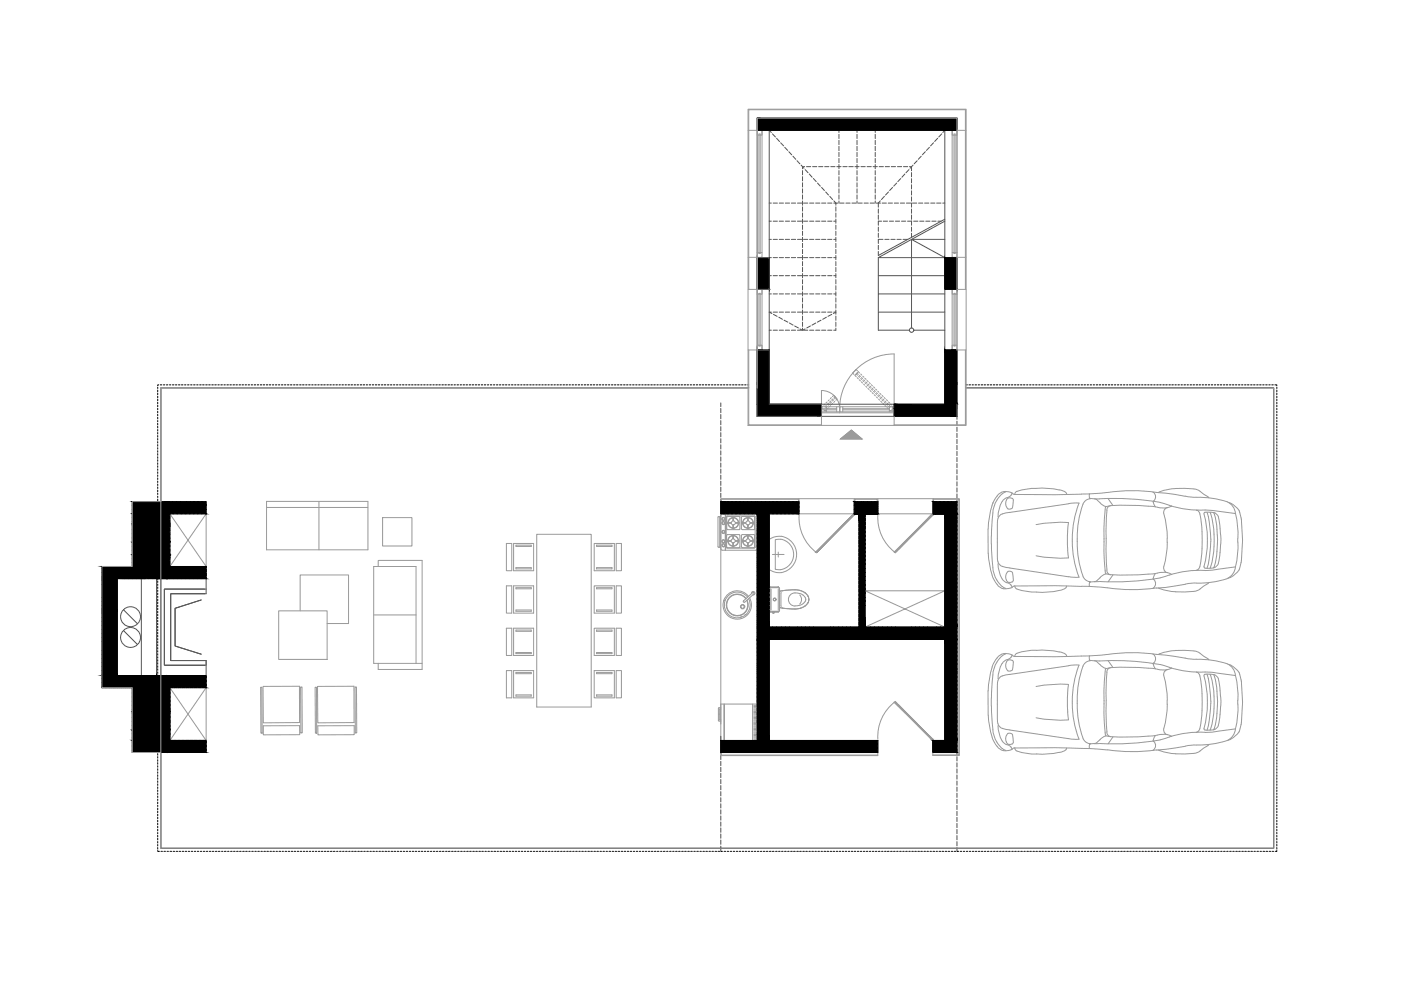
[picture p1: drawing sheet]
<svg xmlns="http://www.w3.org/2000/svg" width="420mm" height="297mm" viewBox="0 0 420 297" stroke-linecap="round" stroke-linejoin="round" font-family="sans-serif">
<!-- layer: namjestaj -->
<g fill="none" stroke="#989898" stroke-width=".3">
<path d="M151.9 175.6h1.6v8.2h-1.6zM151.9 162.9h1.6v8.2h-1.6zM154 162.9h6v8.2h-6zM154 175.6h6v8.2h-6zM154.7 163.4h4.6v.4h-4.6zM154.7 170.1h4.6v.4h-4.6zM154.7 176.1h4.6v.4h-4.6zM161 160.1h16.3v51.8h-16.3zM178.2 175.6h6v8.2h-6zM178.2 162.9h6v8.2h-6zM178.9 163.4h4.6v.4h-4.6zM178.9 170.1h4.6v.4h-4.6z"/>
<path d="M178.9 176.1h4.6v.4h-4.6zM184.8 175.6h1.6v8.2h-1.6zM184.8 162.9h1.6v8.2h-1.6zM151.9 188.3h1.6v8.2h-1.6zM154 188.3h6v8.2h-6zM154.7 188.8h4.6v.4h-4.6zM154.7 195.6h4.6v.3h-4.6zM154.7 182.8h4.6v.4h-4.6zM178.2 188.3h6v8.2h-6zM178.9 182.8h4.6v.4h-4.6zM178.9 188.8h4.6v.4h-4.6zM178.9 195.6h4.6v.3h-4.6z"/>
<path d="M184.8 188.3h1.6v8.2h-1.6zM151.9 201h1.6v8.2h-1.6zM154 201h6v8.2h-6zM154.7 201.5h4.6v.4h-4.6zM154.7 208.3h4.6v.4h-4.6zM178.2 201h6v8.2h-6zM178.9 201.5h4.6v.4h-4.6zM178.9 208.3h4.6v.4h-4.6zM184.8 201h1.6v8.2h-1.6z"/>
</g>
<!-- layer: Zidovi -->
<path d="M227.1 124.8h19.3M230.7 121.2h15.7M268.2 124.8h18.8M268.2 121.2h15.2" fill="none" stroke="#545454" stroke-width=".34"/>
<circle cx="287" cy="121.2" r=".17" fill="#545454"/>
<!-- layer: STEPENICE -->
<g fill="none" stroke="#545454" stroke-width=".3">
<path d="M230.7 39.1l.6 .6M251.6 39.1v.6M257 39.1v.6M262.5 39.1v.6M283.4 39.1l-.6 .6M231.7 40.1l.9 1M232.9 41.4l.9 1M234.1 42.8l.9 .9M235.3 44.2l.9 .9M236.6 45.5l.8 .9M237.8 46.8l.8 1M239 48.2l.9 .9"/>
<path d="M240.3 49.5l.8 .9M240.7 51.1v1.3M240.7 53v1.2M240.7 54.8v1.2M240.7 56.6v1.3M240.7 58.4v1.3M241.3 50h-.6v.6M241.5 50.8l.8 1M241.9 50h1.2M242.7 52.2l.9 .9M243.7 50h1.3M243.9 53.5l.9 .9"/>
<path d="M245.2 54.9l.8 .9M245.5 50h1.3M246.4 56.2l.8 .9M247.3 50h1.3M247.6 57.5l.9 1M248.8 58.8l.9 1M249.1 50h1.3M251 50h1.2M251.6 40.3v1.2M251.6 42.1v1.2M251.6 43.9v1.3M251.6 45.7v1.2"/>
<path d="M251.6 47.5v1.3M251.6 49.3v1.3M251.6 51.1v1.3M251.6 53v1.2M251.6 54.8v1.2M251.6 56.6v1.3M251.6 58.4v1.3M252.8 50h1.3M254.6 50h1.3M256.4 50h1.3M257 40.3v1.2M257 42.1v1.2"/>
<path d="M257 43.9v1.3M257 45.7v1.2M257 47.5v1.3M257 49.3v1.3M257 51.1v1.3M257 53v1.2M257 54.8v1.2M257 56.6v1.3M257 58.4v1.3M258.2 50h1.3M260 50h1.3M261.8 50h1.3"/>
<path d="M262.5 40.3v1.2M262.5 42.1v1.2M262.5 43.9v1.3M262.5 45.7v1.2M262.5 47.5v1.3M262.5 49.3v1.3M262.5 51.1v1.3M262.5 53v1.2M262.5 54.8v1.2M262.5 56.6v1.3M262.5 58.4v1.3M263.7 50h1.2"/>
<path d="M265.2 58.8l-.9 1M265.5 50h1.3M266.5 57.5l-.9 1M267.3 50h1.3M267.7 56.2l-.9 .9M268.9 54.9l-.9 .9M269.1 50h1.3M270.1 53.5l-.8 .9M270.9 50h1.3M271.4 52.2l-.9 .9M272.6 50.8l-.9 1M272.7 50h.7v1.2"/>
<path d="M273.4 51.7v1.3M273.4 53.6v1.2M273.4 55.4v1.2M273.4 57.2v1.3M273.4 59v1.3M273.8 49.5l-.9 .9M275.1 48.2l-.9 .9M276.3 46.8l-.9 1M277.5 45.5l-.9 .9M278.7 44.2l-.9 .9M280 42.8l-.9 .9M281.2 41.4l-.9 1"/>
<path d="M282.4 40.1l-.9 1M230.7 77.2h.6M230.7 71.8h.6M230.7 66.3h.6M230.7 60.9h.6M231.9 77.2h1.2M231.9 71.8h1.2M231.9 66.3h1.2M231.9 60.9h1.2M233.7 77.2h1.3M233.7 71.8h1.3M233.7 66.3h1.3"/>
<path d="M233.7 60.9h1.3M235.5 77.2h1.3M235.5 71.8h1.3M235.5 66.3h1.3M235.5 60.9h1.3M237.3 77.2h1.3M237.3 71.8h1.3M237.3 66.3h1.3M237.3 60.9h1.3M239.2 77.2h1.2M239.2 71.8h1.2M239.2 66.3h1.2"/>
<path d="M239.2 60.9h1.2M240.7 60.2v1.3M240.7 62v1.3M240.7 63.8v1.3M240.7 65.7v1.2M240.7 67.5v1.2M240.7 69.3v1.3M240.7 71.1v1.3M240.7 72.9v1.3M240.7 74.8v1.2M240.7 76.6v1.3M240.7 78.4v1.3"/>
<path d="M241 77.2h1.2M241 71.8h1.2M241 66.3h1.2M241 60.9h1.2M242.8 77.2h1.3M242.8 71.8h1.3M242.8 66.3h1.3M242.8 60.9h1.3M244.6 77.2h1.3M244.6 71.8h1.3M244.6 66.3h1.3M244.6 60.9h1.3"/>
<path d="M246.4 77.2h1.3M246.4 71.8h1.3M246.4 66.3h1.3M246.4 60.9h1.3M248.2 77.2h1.3M248.2 71.8h1.3M248.2 66.3h1.3M248.2 60.9h1.3M250 77.2h.7M250 71.8h.7M250 66.3h.7M250.1 60.2l.6 .7h-.7"/>
<path d="M250.7 62v1.3M250.7 63.8v1.3M250.7 65.7v1.2M250.7 67.5v1.2M250.7 69.3v1.3M250.7 71.1v1.3M250.7 72.9v1.3M250.7 74.8v1.2M250.7 76.6v1.3M250.7 78.4v1.3M251.3 60.9h-.6v.6M251.6 60.2v.7"/>
<path d="M251.9 60.9h1.2M253.7 60.9h1.2M255.5 60.9h1.3M257 60.2v.7M257.3 60.9h1.3M259.1 60.9h1.3M261 60.9h1.2M262.5 60.2v.7M262.8 60.9h1.2M263.4 77.2v21.8h9.3M263.4 71.8h1.4M263.4 62.7v1.2"/>
<path d="M263.4 64.4v1.3M263.4 68.1v1.2M263.4 69.9v1.3M263.4 71.7v1.3M263.4 73.5v1.3M264 60.2l-.6 .7v1.2M264.4 66.3h-1v1.2M264.6 60.9h1.2M264.9 66.3h1.3M265.4 71.8h1.2M266.4 60.9h1.2M266.7 66.3h1.3"/>
<path d="M267.2 71.8h1.2M268.2 60.9h1.3M268.5 66.3h1.3M269 71.8h1.3M270 60.9h1.3M270.4 66.3h1.2M270.8 71.8h1.5M271.8 60.9h1.3M272.2 66.3h1.2M273.4 71.8l10 5.4h-20M273.4 71.8h10M273.4 60.8v1.3"/>
<path d="M273.4 62.7v1.2M273.4 64.4v1.3M273.4 66.3v1.2M273.4 68.1v1.2M273.4 69.9v1.2M273.4 71.8v26.5M273.7 60.9h1.2M274 66.3h1.3M275.5 60.9h1.2M275.8 66.3h1.3M277.3 60.9h1.3M277.6 66.3h1.3"/>
<path d="M279.1 60.9h1.3M279.5 66.3h1.2M280.9 60.9h1.3M281.3 66.3h1M282.7 60.9h.7M283.4 65.7l-20 10.9v-1.2M283.4 66.3l-20 10.9M230.7 99h.6M230.7 88.1h.6M230.7 82.6h.6M231.3 93.6h-.6l.8 .4M231.9 99h1.2"/>
<path d="M231.9 93.6h1.2M231.9 88.1h1.2M231.9 82.6h1.2M232 94.2l1.1 .6M233.6 95.1l1.1 .6M233.7 99h1.3M233.7 93.6h1.3M233.7 88.1h1.3M233.7 82.6h1.3M235.1 96l1.2 .6M235.5 99h1.3M235.5 93.6h1.3"/>
<path d="M235.5 88.1h1.3M235.5 82.6h1.3M236.7 96.8l1.1 .7M237.3 99h1.3M237.3 93.6h1.3M237.3 88.1h1.3M237.3 82.6h1.3M238.3 97.7l1.2 .6M239.2 99h1.2M239.2 93.6h1.2M239.2 88.1h1.2M239.2 82.6h1.2"/>
<path d="M240.7 98.3v.7l-.8-.4M240.7 80.2v1.2M240.7 82v1.3M240.7 83.8v1.3M240.7 85.6v1.3M240.7 87.5v1.2M240.7 89.3v1.3M240.7 91.1v1.3M240.7 92.9v1.3M240.7 94.7v1.3M240.7 96.6v1.2M241 99h1.2"/>
<path d="M241 93.6h1.2M241 88.1h1.2M241 82.6h1.2M241.4 98.6l-.7 .4M242.8 99h1.3M242.8 93.6h1.3M242.8 88.1h1.3M242.8 82.6h1.3M243 97.7l-1.1 .6M244.6 99h1.3M244.6 93.6h1.3M244.6 88.1h1.3"/>
<path d="M244.6 82.6h1.3M244.7 96.8l-1.2 .7M246.2 96l-1.1 .6M246.4 99h1.3M246.4 93.6h1.3M246.4 88.1h1.3M246.4 82.6h1.3M247.8 95.1l-1.1 .6M248.2 99h1.3M248.2 93.6h1.3M248.2 88.1h1.3M248.2 82.6h1.3"/>
<path d="M249.4 94.2l-1.1 .6M250 93.6h.7l-.8 .4M250 88.1h.7M250 82.6h.7M250.7 98.3v.7h-.7M250.7 80.2v1.2M250.7 82v1.3M250.7 83.8v1.3M250.7 85.6v1.3M250.7 87.5v1.2M250.7 89.3v1.3M250.7 91.1v1.3"/>
<path d="M250.7 92.9v1.3M250.7 94.7v1.3M250.7 96.6v1.2M263.4 93.6h20M263.4 88.1h20M263.4 82.6h20M274 99h9.4"/>
<circle cx="273.4" cy="99" r=".66"/>
</g>
<!-- layer: Zidovi -->
<g fill="none" stroke="#545454" stroke-width=".34">
<path d="M227.1 35.4h59.9v3.7h-59.9zM227.1 77.2v9.5h3.6v-9.5M283.4 77.2v9.5h3.6v-9.5M283.4 104.9v16.3M287 104.9v19.9M230.7 121.2v-16.3h-3.6v19.9M246.4 121.2v3.6M268.2 121.2v3.6M227.1 154h-10.9v-3.6h23.4v3.6h-8.9M256.2 154h1.4v34h-26.9v-33.6M256.2 150.4h7.1M263.3 154h-3.9v34h24v-34h-3.6"/>
<path d="M279.8 150.4h7.2v75.2h-7.2v-3.6h3.6v-30.4h-52.7v30.4h32.5v3.6h-47v-3.6h10.9v-67.6"/>
</g>
<!-- layer: namjestaj -->
<g fill="none" stroke="#989898" stroke-width=".3">
<path d="M50.9 154l10.9 15.8v-15.8l-10.9 15.8M79.9 150.3h30.4v14.5h-30.4zM79.9 152.1h30.4M95.6 150.3v14.5M114.7 155.2h8.8v8.5h-8.8zM215.8 154.9v9.1M216.2 154.9l-.8 .1 .1 9M216.2 154.4v67.6h10.9v-11h-10.9M216.5 154h10.6v10.9h-10.6M216.6 154l-.4 .4M217.5 154v10.9M217.6 154v10.9"/>
<path d="M217.9 154.7h8.5v9.5h-8.5zM218 158.5l.2 .2M218.2 154.8h3.5l.2 .2M218.2 156.6l1 .1M218.2 154.8l-.2 .2-.1 3.5M218.2 156.6v.3M218.3 156.9a1.63 1.63 0 0 0 1.5 1.5M218.4 156.9a1.5 1.5 0 0 0 1.4 1.3M219.2 156.8h-1M219.2 156.7l-1 .1M219.8 155.1l.2 .9M219.8 155.1a1.63 1.63 0 0 0-1.5 1.5"/>
<path d="M219.8 155h.2l-.1 1M219.8 155.2a1.5 1.5 0 0 0-1.4 1.4M219.9 155v1.1M219.9 157.4v1.1M219.9 157.4l.1 1h-.2M220 157.4l-.2 1.1M220 155.2a1.5 1.5 0 0 1 1.4 1.4M220 155.1a1.63 1.63 0 0 1 1.5 1.5l-.9 .2M220.6 156.8l.9 .1a1.63 1.63 0 0 1-1.5 1.5M220.6 156.8h1M221.4 156.9a1.5 1.5 0 0 1-1.4 1.3M221.6 156.6v.3"/>
<path d="M221.9 155.1v3.4M221.9 158.5l-.2 .2-3.5 .1M222.4 158.5l.2 .2 3.5 .1M222.6 156.8h1M222.6 156.6l1 .1-1 .1M222.8 156.9a1.5 1.5 0 0 0 1.4 1.3M224.2 155.1a1.63 1.63 0 0 0-1.6 1.6 1.63 1.63 0 0 0 1.6 1.7M224.2 155.2a1.5 1.5 0 0 0-1.4 1.4M224.3 155v1.1M224.3 157.4v1.1M224.4 156l-.1-1v1M224.4 157.4l-.2 1.1 .2-.1-.1-1"/>
<path d="M224.4 155.2a1.5 1.5 0 0 1 1.4 1.4M224.4 155.1a1.63 1.63 0 0 1 1.5 1.5M225 156.7v.1M225.8 156.9a1.5 1.5 0 0 1-1.4 1.3M225.9 156.9a1.63 1.63 0 0 1-1.5 1.5M226 156.6l-1 .1M226 156.6v.3M226 156.8h-1h1M226.1 154.8l-3.6 .1-.2 3.6M226.1 154.8l.2 .2M226.3 155.1v3.4M226.3 158.5l-.2 .2"/>
<path d="M226.7 154l.4 .4M296.3 158.6l.1 8.1 .5 3.3 .7 2.4M297.6 151.4l-1 3.9-.2 3.2M297.7 150.7h.2M297.8 153.8l-.5 7M299.3 155.5l-.2 11.1a2.77 2.77 0 0 0 2.8 3.5l1 .1M300.5 150.3l-.8 1.9-.4 2.7M301.7 147.4a7.3 7.3 0 0 0-3.9 6.4M302 149.2l-1 .5-.4 .6M302.3 152.5h.9M302.6 149.2a1.07 1.07 0 0 1 1.1 .4 1.07 1.07 0 0 1 .1 1.2l-.1 1.3-.5 .4M302.6 149.2a2.06 2.06 0 0 0-.3 3.3"/>
<path d="M303.1 147.6a3.5 3.5 0 0 0-4.7 1.9l-.9 1.9M303.1 147.6l.7 .4M303.5 147.8l-.3 .7-1.2 .6M303.8 148l.5 .2 12.1 .1 7.9-.2M310.7 157.3l4.9-.7h4.8l-.2 2.7M310.8 146.4a22 22 0 0 1 6.9 .5M310.8 146.4a13.2 13.2 0 0 0-6.3 1.2l-.1 .6M317.7 146.8a2.31 2.31 0 0 1 2.2 1.4M320.2 159.2l-.1 3.6 .3 4.4M320.5 151l-17.6 2.6a3.4 3.4 0 0 0-3.6 1.8M323.6 150.8a30.2 30.2 0 0 0-2 11.4M323.6 150.8l-3.1 .2"/>
<path d="M324.3 148.1l7.8-.5a48.8 48.8 0 0 1 14.7 0l2.9 .2 5.7 1M324.8 151.1a29 29 0 0 0-1.7 10.4M326.7 149.5l-1 .4-.9 1.2M326.7 149.5a2.94 2.94 0 0 1 3.5 1.5l.3 .3a2.29 2.29 0 0 0 2.5 .3 1.26 1.26 0 0 0-1 1.4l-.3 4.7v4.6M326.7 148.1l.1 1.3M326.8 149.4h.1M326.8 149.4l.1 .1M328.2 149.5l1.5 .1M329.7 149.5h8.4l9.8 1.1M331.7 151.8l-.2 .3a100.8 100.8 0 0 0 .2 19.9M332.3 149.5l1.5 2M333 151.6a81.3 81.3 0 0 1 16.1 .7l1-.1 1.2-.5"/>
<path d="M345.8 147.5a1.67 1.67 0 0 1 .3 2.6M345.9 150.5l.6 1.4M346 150.1l-.2 .4M347.8 147.4l-.5 .2M347.9 150.6a34.1 34.1 0 0 0 13.5 2.3M350 152.2a1.7 1.7 0 0 0-.8 2.6l.7 3.2 .2 3.3M351.4 151.7h-.1M352.6 146.4h2.7a7.3 7.3 0 0 1 4.6 .9M352.6 146.4l-2.1 .3-2.7 .7M355.5 148.7l3.4 .4a24.7 24.7 0 0 1 9.7 1.6l.5 .4a8.3 8.3 0 0 1 1.9 5.3l.2 5M358.7 152.9l.3 .1M359 152.9l.6 .5a38.2 38.2 0 0 1 0 17l-.9 .6"/>
<path d="M359.9 147.3l2.4 1.6M361.4 152.9l9.1 1M362 153.5l.4 1.4M362.2 148.9l.4 .3M362.4 154.8a33.4 33.4 0 0 1 0 14.2M362.9 153.5a29.8 29.8 0 0 1 .2 16.5M364 153.7l.2 .4M364.1 153.7l-2.7-.2-.3 .4 .8 4.2 .2 3.3M364.1 153.6l.6 .4 .7 .9M364.2 154a28.8 28.8 0 0 1 .9 9.1l-.3 4.1-.8 3M365.4 154.9l.5 3.4M365.9 158.3l.1 1.9"/>
<path d="M368.3 150.6l.8 .2M369.1 150.8a5.4 5.4 0 0 1 3.1 4.5 45.7 45.7 0 0 1-.4 15 5.7 5.7 0 0 1-3.5 3M113.4 169.8v-1.8h13.2v32.7h-13.2v-1.9M215.4 164h.8M216.2 164.5l.4 .4M217.1 180h.1M217.9 160.5v3.4M217.9 160.5l.3-.3h3.5l.2 .3M217.9 163.9l.3 .2M218.1 162.1h1.1M218.2 164.2h3.4M218.2 162.2a1.63 1.63 0 0 0 1.6 1.5"/>
<path d="M218.4 162.2a1.5 1.5 0 0 0 1.4 1.4M219.2 162.1h-1l1 .1M219.2 162.1v.1M219.8 160.4h.2M219.8 160.6a1.5 1.5 0 0 0-1.4 1.4M219.8 161.4h.1M219.8 162.8l.1 1.1zM219.9 160.4v1.1l-.2-1a1.65 1.65 0 0 0-1.5 1.5M219.9 162.8v1.1M219.9 161.5l.1-1a1.63 1.63 0 0 1 1.5 1.5M220 160.6a1.5 1.5 0 0 1 1.4 1.4M220.5 162.1h1.1"/>
<path d="M220.6 162.2l1-.1-1 .1M221.4 162.2a1.5 1.5 0 0 1-1.4 1.4M221.5 162.2a1.63 1.63 0 0 1-1.5 1.5M221.9 160.5v3.4l-.2 .2M222.3 160.5l.1 3.4 .2 .2M222.6 162.1h1M222.6 162.1l1 .1M222.6 164.2h3.5M222.8 162.2a1.5 1.5 0 0 0 1.4 1.4M223.6 162.2l-1 .1M223.7 179.5a3.2 3.2 0 0 0-5.4 .4 3.2 3.2 0 0 0 2.7 4.6 3.2 3.2 0 0 0 2.9-4.5M223.8 179.4a3.3 3.3 0 0 0-5.6 .4 3.3 3.3 0 0 0 2.9 4.8 3.3 3.3 0 0 0 2.9-4.7"/>
<path d="M224.2 179a3.9 3.9 0 0 0-6.6 .7 3.9 3.9 0 0 0 3.6 5.5 3.9 3.9 0 0 0 3.3-5.7M224.2 160.4h.2M224.2 160.6a1.5 1.5 0 0 0-1.4 1.4M224.2 179l-.1 .1M224.3 161.5l-.1-1a1.63 1.63 0 0 0-1.6 1.6 1.63 1.63 0 0 0 1.6 1.6M224.3 161.4h.1M224.3 160.4v1.1l.1-1M224.4 162.8l-.1 1.1M224.4 160.6a1.5 1.5 0 0 1 1.4 1.4M224.4 160.5a1.63 1.63 0 0 1 1.5 1.5M224.5 178.8a4.3 4.3 0 0 0-7.4 1.1M224.8 179.2a4.3 4.3 0 0 1-3.3 6.4 4.3 4.3 0 0 1-4.4-5.7"/>
<path d="M225 162.1h1M225 162.2l1 .1M225 162.1v.1M225.4 177.9a.53 .53 0 0 1 .5-.6 .53 .53 0 0 1 .5 .6 .53 .53 0 0 1-.7 .4M225.7 177.7l-2.8 2.4M225.7 177.6h.4v.4M225.8 162.2a1.5 1.5 0 0 1-1.4 1.4M225.9 162.2a1.63 1.63 0 0 1-1.5 1.5M226 162.1h-1M226 162v.2M226.1 160.2h-3.5l-.2 .3M226.1 178.1l-2.8 2.4"/>
<path d="M226.1 160.2l.2 .3M226.3 160.5v3.4M226.3 163.9l-.2 .2M227.1 164.5l-.4 .4M230.7 161.7a5.4 5.4 0 0 1 7.4 1.5 5.4 5.4 0 0 1-1.4 7.4 5 5 0 0 1-6 .1M230.9 176h2.5M231 175.9v7.5M231.2 176.5v6.4M231.4 176.1h1.8M231.7 166.2h3.4M233.4 175.9l.3 .3M233.4 165.5v1.5"/>
<path d="M233.4 176.5v6.4M233.7 176.2v6.9M234.1 161.6a4.6 4.6 0 0 1 3.9 5.3 4.6 4.6 0 0 1-5.5 3.7v-8.8l1.7-.1M234.3 177.6v4.1M234.7 177.1l1.8-.2a5.5 5.5 0 0 1 5.8 1.8 2.63 2.63 0 0 1-2.2 3.6l-2.3 .2-4-.4M234.7 177.1l-.9 .1M239.8 178.3a1.97 1.97 0 0 1 0 2.7M241.5 179.2v1M241.5 179.1a3.1 3.1 0 0 0-4.8-.4 1.97 1.97 0 0 0 1.7 3M297.3 160.8v2.3M297.3 163l.5 7M297.5 172.4a6.7 6.7 0 0 0 3 4 4.1 4.1 0 0 0 3.3-.6"/>
<path d="M297.8 170a8.5 8.5 0 0 0 2.7 5.8M299.3 168.9l.4 2.7 .8 1.9M300.6 173.5l.4 .6 1 .6M300.6 175.8l1.1 .6M302 174.7l1.2 .6 .3 .7M302.3 171.3a2.01 2.01 0 0 0 .3 3.3l.9-.2 .4-.5M302.9 170.3l17.6 2.6M303.2 171.3h-.9M303.2 171.3l.5 .4 .2 2.2M303.8 175.8l.5-.2h12.1l12.2 .3a64.2 64.2 0 0 0 18.2 .3M304.4 175.6v.3a3.1 3.1 0 0 0 2.7 1.2 25.1 25.1 0 0 0 12.2-.7l.6-.7M310.7 166.6l4.9 .6h4.8"/>
<path d="M320.5 172.8l3.1 .2M321.6 162.2a30 30 0 0 0 2 10.8M323.1 161.5v.8M323.1 162.3a24.6 24.6 0 0 0 2.2 11.3l1.4 .7M326.8 174.5h.1M326.8 174.5l-.1 1.3M326.9 174.4l-.1 .1M329.7 174.3l-1.5 .1M331.7 162.5l.2 7.4a2.13 2.13 0 0 0 .8 2.3l.3 .1M333.8 172.3l-1.5 2.1M346.1 173.7a1.77 1.77 0 0 1-.3 2.7M346.5 171.9l-.4 .7a.85 .85 0 0 0-.1 1.1"/>
<path d="M347.3 176.2a15.5 15.5 0 0 0 5.3 1.2M347.9 173.2l-9.8 1.1h-8.4M349 169.9l.1 1 .9 .7M350 161.3v1.3M350.1 162.5l-.4 4.1-.7 3.2M351.4 172.2a6.1 6.1 0 0 0-5.2-.3 70.1 70.1 0 0 1-14.6 .1l-1.4 .9a2.94 2.94 0 0 1-3.5 1.5M355.4 175.1l-5.7 1-2.9 .2M359.9 176.5a8.2 8.2 0 0 1-5.3 .9h-2M361.1 169.8l.3 .5M361.4 171a35.5 35.5 0 0 0-13.5 2.2M362.1 161.4v1M362.1 162.4l-.2 3.3-.8 4.1"/>
<path d="M362.3 174.9l-2.4 1.6M362.4 169l-.4 1.3M362.6 174.6l-.4 .4M363 170l-.1 .3M364.1 170.2l-2.7 .1M365.4 168.9l-.7 .9-.6 .4M366.1 163.1l-.3 3.6-.4 2.2M366.1 160.2v2.9M370.5 169.9l-9.1 1.1M371.2 161.4v1.1M371.2 162.4a23.3 23.3 0 0 1-1.3 9.3l-.3 .5a9.6 9.6 0 0 1-6.1 2.3l-6.3 .3-1.7 .3M83.6 183.1h14.5v14.6h-14.5z"/>
<path d="M90 183.1v-10.8h14.5v14.6h-6.4M112.1 184.3h12.7M124.8 198.8v-29h-12.7v29h14.5M222.1 184.9h.1M223 180.1v.4h.4M223.4 184.2h.1M231.4 183.2h1.8M231.7 183.5l-.8-.1h2.5l-1.4 .1M231.7 183.4v.1M231.7 183.6v.1M231.8 183.5h.1M231.8 183.6h.1"/>
<path d="M231.8 183.7h.1M231.9 183.7h.1M231.9 183.6h.1M231.9 183.5h.1M232 183.4v.1M232 183.6v.1M233.7 183.2l-.3 .2M241.5 180.2a3.2 3.2 0 0 1-3.1 1.4M259.4 188l24-10.9h-24l24 10.9M297.6 199.9l-1 4-.2 3.2M299.1 197.2l-1 1.3-.6 1.4M300.5 198.8l-.8 1.9-.4 2.8"/>
<path d="M301.7 196a7.3 7.3 0 0 0-3.9 6.3M302 197.7l-1 .6-.4 .6M303.5 196.3l-.3 .7-1.2 .7M303.8 196.6l.5 .2M303.8 196.6a3.4 3.4 0 0 0-4.8 .6M317.7 195.4a26.8 26.8 0 0 0-13 .5l-.3 .8M317.7 195.4l2 .8M319.7 196.2l.2 .5M320.5 199.6l-17.6 2.5a3.4 3.4 0 0 0-3.6 1.9M323.6 199.4a31.6 31.6 0 0 0 0 22.2M323.6 199.4l-3.1 .1M326.7 198.1l-1 .4a6.3 6.3 0 0 0-1.8 4.2 34.8 34.8 0 0 0 .9 18.6"/>
<path d="M326.7 198.1a2.91 2.91 0 0 1 3.2 1.1M326.7 196.6l.1 1.3M326.8 198h.1M328.2 198l1.5 .1a78.6 78.6 0 0 1 18.2 1.1M329.9 199.2l.9 .8 .8 .4M332.1 196.2l-4.3 .3-7.4 .3h-16.1M332.1 196.2a58.5 58.5 0 0 1 17.6 .2l6.9 1.1 2.3 .1M332.3 198l1.5 2.1M345.8 196a1.72 1.72 0 0 1 .3 2.7M346 198.7a1.04 1.04 0 0 0 .3 1.4l.2 .4M347.9 199.2a34.1 34.1 0 0 0 13.5 2.2M352.6 195l5.5 .1"/>
<path d="M352.6 195a14.3 14.3 0 0 0-5.3 1.2M358.1 195.1l1.8 .7M358.9 197.6a24.7 24.7 0 0 1 9.7 1.7l1.3 1.3 .6 1.9M359.9 195.8l2.4 1.6M362.2 197.4l.4 .4M368.3 199.1a5.3 5.3 0 0 1 3.9 4.7 45.7 45.7 0 0 1-.4 15.1l-.9 1.3-1.8 1.4M50.9 206.1l10.9 15.9v-15.9l-10.9 15.9M78.2 206h.3l.1 13.8h-.4zM78.9 205.7h10.9v10.9l-10.8 .1zM79 217.6l10.8-.1 .1 2.7-10.9 .1zM90.1 205.9h.5v13.8h-.4zM94.5 206h.4l.1 13.8h-.4z"/>
<path d="M95.2 205.7h10.9l.1 10.9-10.9 .1zM95.3 217.6l10.9-.1v2.7l-10.9 .1zM106.5 205.9h.4l.1 13.8h-.4zM215.6 216.2h.6M216.2 212.1l-.8 .2v3.6l.2 .2M216.2 212.5h-.4v3.3h.4M217.1 211v11M217.3 211v11M225.7 211v11M226 215.8h.7M226 219.8h.7M226 219.4h.7"/>
<path d="M226 219h.7M226 218.7h.7M226 218.3h.7M226 217.9h.7M226 217.6h.7M226 217.2h.7M226 216.8h.7M226 216.5h.7M226 216.1h.7M226 215.4h.7M226 215.1h.7M226 214.7h.7"/>
<path d="M226 214.3h.7M226 212.1h.7M226 212.5h.7M226 214h.7M226 213.6h.7M226 213.2h.7M226 212.9h.7M226 211.8h.7M226 211.4h.7M296.3 207.1l.1 8.1 .5 3.3 .7 2.5M297.3 209.4v2.2M297.3 211.6l.5 7"/>
<path d="M297.8 218.6a8.5 8.5 0 0 0 2.7 5.8M297.8 202.3l-.5 7.1M299.3 204l-.2 11.1a2.74 2.74 0 0 0 1.5 3.2l2.3 .5M299.3 217.5l.4 2.7 .8 1.9M302.3 201.1h.9M302.3 219.8a2.06 2.06 0 0 0 .3 3.3 1.06 1.06 0 0 0 1.1-.3 1.06 1.06 0 0 0 .1-1.2l-.1-1.4M302.9 218.8l17.6 2.6M303.2 219.8h-.9M303.2 219.8l.5 .4M303.2 201.1l.5-.4 .1-1.4a1.13 1.13 0 0 0-.8-1.5 1.13 1.13 0 0 0-1.3 1.2l.1 1.3 .5 .8M320.2 207.8l-.1 3.5 .3 4.4-4.8 .1-4.9-.6M320.4 205.2l-.2 2.6"/>
<path d="M320.4 205.1h-4.8l-4.9 .7M331.4 201.3a81.4 81.4 0 0 0 .3 19.2M331.7 200.4l-.3 .9M331.7 211l.3 8.4a1.24 1.24 0 0 0 1 1.4M333 200.2l-1.4 .2M347.1 200.6a66.8 66.8 0 0 0-14.4-.3 1.22 1.22 0 0 0-.7 1.2l-.3 4.7v4.7M349.4 219.8l.6 .4M350 200.7a1.7 1.7 0 0 0-.8 2.6 31.5 31.5 0 0 1-.2 15.5l.4 1M351.4 200.2l-.1 .1a5.6 5.6 0 0 1-4.2 .3M358.7 201.4l.9 .5a38.2 38.2 0 0 1 0 17.1l-.9 .5M361.1 202.6l.8 4.1 .2 3.3M361.4 201.4l2.1 .1 7 1"/>
<path d="M361.4 219.5a34.1 34.1 0 0 0-13.5 2.3l-8.4 1-9.8 .1M362 202.1l.4 1.3M362.1 210v.9M362.1 211l-.2 3.3-.8 4.2 .3 .3 2.7-.1M362.4 217.6l-.4 1.3M362.4 203.4a33.4 33.4 0 0 1 0 14.1M362.9 202.1l.1 .3M363.1 202.4l.7 3.1 .3 3.1M364 202.2l.7 2.3 .3 2.7M364.1 208.6l-.2 6.1-1 4.2M364.1 202.2l-2.7-.1-.3 .5M364.1 202.2l.6 .4 .7 .8"/>
<path d="M364.2 218.4l-.2 .4M365 207.2l.1 4.4M365.1 211.6l-.3 4.2-.6 2.6M365.4 203.4l.4 2.3 .2 3.1M365.4 217.5l-.7 .9-.6 .3M366.1 208.8v2.4l-.3 4-.4 2.3M370.5 218.5l-7 1h-2.1M370.5 202.5a24.6 24.6 0 0 1 .7 7.4M371.2 209.9v1.1M371.2 211a23.3 23.3 0 0 1-1.3 9.3l-.3 .5a10 10 0 0 1-6.1 2.2l-4.6 .3M226 222h.7M226 221.6h.7"/>
<path d="M226 221.2h.7M226 220.9h.7M226 220.5h.7M226 220.1h.7M297.5 221a5.9 5.9 0 0 0 3.5 4 3.5 3.5 0 0 0 2.8-.7M300.6 222.1l.4 .6 1 .5M300.6 224.3l1.1 .6M302 223.2l1.2 .7M303.2 223.9l.3 .7M304.3 224.2h16.1l6.5 .2 5.1 .4M304.3 224.2l-.5 .1M304.4 224.2l.1 .6 .5 .3"/>
<path d="M319.9 224.2a2.23 2.23 0 0 1-2.2 1.3 28.2 28.2 0 0 1-12.7-.4M320.5 221.4l3.1 .2M324.8 221.3l.9 1.2 1 .4M326.7 224.3v.1M326.8 223h.1M326.8 223l-.1 1.3M326.9 222.9l-.1 .1M329.7 222.9h-1.5M329.9 221.7a2.73 2.73 0 0 1-3.2 1.2M332.1 224.7a50 50 0 0 0 14.7 .1M333 220.8a2.52 2.52 0 0 0-3.1 1M333.8 220.9l-1.5 2"/>
<path d="M345.8 221.9l.2 .4M345.8 224.8v.2M346.1 222.3a1.71 1.71 0 0 1-.2 2.5M346.5 220.4l-.6 1.5M347.3 224.8a15.5 15.5 0 0 0 5.3 1.1M351.4 220.7a6.1 6.1 0 0 0-5.2-.2l-7 .4-6.2-.1M355.4 223.7l-8.6 1.1M358.9 223.3l-3.4 .4M359.9 225.1a8.2 8.2 0 0 1-5.3 .9l-2-.1M362.3 223.5l-2.4 1.6M362.6 223.2l-.4 .3M369.1 221.6l-.8 .3"/>
<circle cx="217" cy="155.6" r=".36"/>
<circle cx="217" cy="159.4" r=".36"/>
<circle cx="217" cy="156.8" r=".49"/>
<circle cx="217" cy="155.6" r=".49"/>
<circle cx="217" cy="159.4" r=".49"/>
<circle cx="217" cy="156.8" r=".36"/>
<circle cx="219.9" cy="156.7" r=".61"/>
<circle cx="224.3" cy="156.7" r=".61"/>
<circle cx="217" cy="162.2" r=".49"/>
<circle cx="217" cy="163.4" r=".49"/>
<circle cx="217" cy="162.2" r=".36"/>
<circle cx="217" cy="163.4" r=".36"/>
<circle cx="219.9" cy="162.1" r=".61"/>
<circle cx="224.3" cy="162.1" r=".61"/>
<circle cx="232.3" cy="179.7" r=".44"/>
<circle cx="232.3" cy="179.7" r=".36"/>
<circle cx="222.7" cy="181.8" r=".49"/>
<circle cx="222.7" cy="181.8" r=".66"/>
</g>
<!-- layer: vrata -->
<g fill="#989898" stroke="#989898" stroke-width=".3">
<path d="M255.9 154.1l.3 .2h-.5z"/>
<path d="M255.7 154.3h.5l-11.1 11.1z"/>
<path d="M279.5 154.1l.3 .2h-.5z"/>
<path d="M279.3 154.3h.5l-11.1 11.1z"/>
<path d="M268.5 210.3l.2 .2h-.5z"/>
<path d="M268.2 210.5h.5l11.1 11.1z"/>
<path d="M255.7 154.3l-11.1 11.1h.5zM244.6 165.4h.5l-.2 .3z"/>
<path d="M279.3 154.3l-11.1 11.1h.5zM268.2 165.4h.5l-.2 .3z"/>
<path d="M268.2 210.5l11.1 11.1h.5zM279.3 221.6h.5l-.3 .3z"/>
</g>
<g fill="none" stroke="#989898" stroke-width=".3">
<path d="M248.7 119.8l-.3 .3M249.3 119.2l-.3 .3M249.7 118.9l.3-.4 1 1.1-.3 .4M249.7 119.6l-.3 .3M250 119.8l-.3 .4M250.5 118.9l-.4 .4M250.7 119.2l-.4 .3M256.4 112.6l.4 .3M256.8 112.1l.3 .4M257 111.8l.4 .4M257.1 113.2l.3 .3M257.1 111.2l-.3-.5-1.1 1.1 .4 .4"/>
<path d="M257.4 111.4l-1 1.1M257.5 111.5l.3 .3M257.5 112.8l.3 .3M257.7 113.8l.3 .4M257.7 112.5l.3 .4M258.1 112.1l.4 .3M258.1 113.5l.3 .2M258.3 114.5l.4 .3M258.4 113.2l.3 .3M258.8 112.8l.3 .3M258.8 114.1l.3 .3M259 115.1l.3 .3"/>
<path d="M259 113.8l.3 .3M259.4 113.4l.3 .3M259.4 114.7l.3 .3M259.6 115.8l.3 .3M259.6 114.5l.4 .3M260 114l.4 .4M260 115.4l.4 .3M260.3 115.1l.3 .3M260.3 116.4l.3 .4M260.7 116l.3 .3M260.7 114.7l.3 .3M260.9 117.1l.4 .3"/>
<path d="M260.9 115.7l.4 .4M261.3 115.3l.3 .4M261.3 116.6l.3 .4M261.5 117.7l.4 .3M261.6 116.4l.3 .3M262 116l.3 .3M262 117.3l.3 .3M262.2 118.3l.3 .4M262.2 117l.3 .3M262.6 116.6l.3 .3M262.6 117.9l.3 .3M262.9 119l.3 .3"/>
<path d="M262.9 117.7l.3 .3M263.2 117.3l.4 .3M263.2 118.6l.4 .3M263.5 119.6l.3 .3M263.5 118.3l.3 .3M263.9 117.9l.3 .3M263.9 119.2l.3 .3M264.1 119l.4 .3M264.5 119.8l.4 .4M264.6 118.5l.3 .4M264.8 119.6l.3 .3M265.2 119.2l.3 .3"/>
<path d="M265.8 119.8l.4 .3M268.2 106.1v16.4M268.2 106.1a16.4 16.4 0 0 0-16.4 16.3M246.4 121.9h5.4v1.5h-5.4M246.4 122.5h4.5M246.4 122.9h4.5M246.4 123.7h21.8M246.8 121.8l-.4 .3 .3 .4M247.1 122.9l.4 .3 .3-.3M247.4 121.1l-.3 .4M247.8 121.5l-.4 .4M247.8 121.9v1.5"/>
<path d="M248 120.5l-.3 .3M248 121.8l-.3 .4M248.4 122.2l-.3 .4M248.5 120.9l-.4 .3M248.7 121.2l-.3 .3M249.1 121.6l-.3 .3M249.1 120.2l-.3 .4M249.4 120.5l-.4 .3M249.7 120.9l-.3 .4M250.3 120.3l-.3 .4M250.9 121.9v1.5M251.8 121.9a5.4 5.4 0 0 0-5.4-4.8v5.4"/>
<path d="M251.8 121.9h15.8v1.5h-15.8zM251.8 121.9v1.5M252.7 122.9h14l.4 .3 .3-.3M252.7 122.5h14M252.7 121.9v1.5M264.1 120.3l.4 .3M264.8 120.9l.3 .3M265.2 120.5l.3 .3M265.4 121.5l.3 .4M265.4 120.2l.3 .4M265.8 121.2l.3 .3M266 122.2l.4 .3"/>
<path d="M266.1 120.9l.3 .3M266.5 120.5l.3 .3M266.5 121.8l.3 .4M266.7 121.5l.4 .4M266.7 121.9v1.5M267.1 121.1l.3 .3M267.7 121.8l.5 .3-.4 .4M239.6 154.3a13 13 0 0 0 5.2 11.2M256.2 154.3l-10.4 10.5M263.3 154.3a13 13 0 0 0 5.1 11.2M279.8 154.3l-10.4 10.5M268.4 210.4a13 13 0 0 0-5.1 11.2"/>
<path d="M269.4 211.2l10.4 10.8"/>
</g>
<!-- layer: prozori -->
<g fill="none" stroke="#989898" stroke-width=".3">
<path d="M227.1 39.1h1.4v1.4h-1.4zM227.1 39v36.7M228.5 39.1v36.6M285.6 39.1h1.4v1.4h-1.4zM285.6 39.1v36.6M287 39v36.7M227.6 40.2h.4v35.8h-.4zM286.1 40.2h.3v35.8h-.3zM227.1 75.7h1.4v1.4h-1.4zM285.6 75.7h1.4v1.4h-1.4zM227.1 86.7h1.4v1.5h-1.4zM227.1 86.7v34.5"/>
<path d="M227.6 87.9h.4v15.8h-.4zM228.5 86.7v18.2M285.6 86.7h1.4v1.5h-1.4zM285.6 86.7v18.2M286.1 87.9h.3v15.8h-.3zM287 86.7v18.2h-1.4v-1.4h1.4M227.1 103.5h1.4v1.4h-1.4"/>
</g>
<!-- layer: zid -->
<g fill="none" stroke="#545454" stroke-width=".3">
<path d="M227.1 77.2h3.6v9.5h-3.6zM227.1 77.2h3.6M283.4 77.2h3.6v9.5h-3.6zM283.4 77.2h3.6M230.7 86.7v18.2M283.4 86.7v18.2h3.6M227.1 114.4v1M230.7 114.4v1M283.4 115.4v5.8M287 114.4v1M227.1 121.2v3.6h19.3v-3.6h-15.7M39.7 150.4h22.1v3.6h-14.8v68h14.8v3.6h-22.1v-19.5h-9.1v-36.3h9.1z"/>
<path d="M50.9 154v15.8h10.9v8.2h-10.6v20h10.6M256.2 150.4v3.6M263.3 150.4v3.6M279.8 150.4v3.6M42.4 173.4v29.1M60.3 179.8l-7.8 2.5v11.3l7.8 2.5M61.4 176.6h-12.1v22.8h12.1M61.4 178h-10.2v20h10.2M61.8 176.6h-12.5v22.8h12.5v-1.4M61.8 173.4h-26.6v29.1h26.6M37 182.8l4.2 4.2M37 189l4.2 4.2"/>
<path d="M61.8 198v8.1h-10.9v15.9"/>
<circle cx="39.2" cy="191.1" r="2.98"/>
<circle cx="39.2" cy="184.8" r="2.98"/>
</g>
<!-- layer: 2.IZGLED -->
<path d="M230.7 39.1v38M283.4 39.1v38M230.7 86.7h.1M230.7 104.9v16.3M283.4 104.9v16.3M246.4 124.8h21.8M246.4 121.2h21.8" fill="none" stroke="#545454" stroke-width=".3"/>
<!-- layer: 3.IZGLED 2 -->
<g fill="none" stroke="#4a4a4a" stroke-width=".3">
<path d="M216.2 120.8v1.1M216.2 122.4v1.3M216.2 124.2v1.3M216.2 126.1v1.2M216.2 127.9v1.3M216.2 129.7v1.2M216.2 131.5v1.3M216.2 133.3v1.3M216.2 135.1v1.3M216.2 136.9v1.3M216.2 138.8v1.2M287 124.8v.9"/>
<path d="M287 126.2v1.3M287 128.1v1.2M287 129.9v1.2M287 131.7v1.3M287 133.5v1.3M287 135.3v1.3M287 137.1v1.3M287 138.9v1.3M216.2 140.6v1.3M216.2 142.4v1.3M216.2 144.2v1.3M216.2 146v1.3"/>
<path d="M216.2 147.8v1.3M216.2 149.6v1.1M287 140.8v1.2M287 142.6v1.2M287 144.4v1.3M287 146.2v1.3M287 148v1.3M287 149.9v.8M216.2 220.7v1.5M216.2 222.8v1.2M216.2 224.6v1.2M216.2 226.4v1.3"/>
<path d="M216.2 228.2v1.3M216.2 230v1.3M216.2 231.8v1.3M216.2 233.6v1.3M216.2 235.5v1.2M216.2 237.3v1.2M216.2 239.1v1.3M287 225.2v1.1M287 226.8v1.3M287 228.6v1.3M287 230.5v1.2M287 232.3v1.3"/>
<path d="M287 234.1v1.3M287 235.9v1.3M287 237.7v1.3M287 239.6v1.2M216.2 240.9v1.3M216.2 242.7v1.3M216.2 244.6v1.2M216.2 246.4v1.3M216.2 248.2v1.3M216.2 250v1.2M216.2 251.8v1.3M216.2 253.6v1.6"/>
<path d="M287 241.4v1.3M287 243.2v1.3M287 245v1.3M287 246.8v1.3M287 248.6v1.3M287 250.4v1.3M287 252.3v1.2M287 254.1v1.1"/>
</g>
<!-- layer: IZGLED -->
<path d="M252.1 131.6l3.2-2.7 3.2 2.7z" fill="#989898" stroke="#989898" stroke-width=".3"/>
<g fill="none" stroke="#989898" stroke-width=".3">
<path d="M224.3 32.7h65.4v94.8h-65.4zM224.3 39.1h2.8M227.1 35.4v80.8M287 39.1h2.7M224.3 77.1h2.8M287 77.1h2.7M224.4 86.7h2.7M224.6 86.7v-53.8h64.9v53.8M287 86.7h2.7M224.3 104.9h2.8v-69.5h59.9v69.5h2.7M224.6 104.9v22.4h21.8M289.5 116.2h92.5v138.1h-333.8v-28.7h-8.5v-19.5h-9.1v-36.3h9.1v-19.4h8.5v-34.2h176.4h-176.4v138.1"/>
<path d="M289.5 104.9v22.4h-21.3M246.4 124.8v2.7M252.1 131.6l3.2-2.7 3.2 2.7zM268.2 124.8v2.7M216.2 150.4v-.9h23.4v.9M216.3 150.4v-.8h23.2v.8M256.2 150.4v-.9h7.1v.9M256.4 150.4v-.8h6.7v.8M279.8 150.4v-.9h7.9v76.9h-7.9v-4.5M280 150.4v-.8h7.5v76.7h-7.7M216.3 225.6v.7h46.9M263.2 222v4.5h-47v-.9"/>
</g>
<!-- layer: 0 -->
<g fill="none" stroke="#000" stroke-width=".3">
<path d="M47.3 116v.5M47.3 116.9v.5M47.3 117.8v.5M47.3 118.7v.5M47.3 119.6v.5M47.6 115.4h-.3v.2M48.1 115.4h.4M49 115.4h.4M49.9 115.4h.4M50.8 115.4h.4M51.7 115.4h.5M52.6 115.4h.5"/>
<path d="M53.5 115.4h.5M54.4 115.4h.5M55.3 115.4h.5M56.2 115.4h.5M57.2 115.4h.4M58.1 115.4h.4M59 115.4h.4M59.9 115.4h.4M60.8 115.4h.4M61.7 115.4h.5M62.6 115.4h.4M63.5 115.4h.5"/>
<path d="M64.4 115.4h.5M65.3 115.4h.5M66.2 115.4h.5M67.2 115.4h.4M68 115.4h.5M68.9 115.4h.5M69.9 115.4h.4M70.8 115.4h.4M71.7 115.4h.5M72.6 115.4h.4M73.5 115.4h.4M74.4 115.4h.5"/>
<path d="M75.3 115.4h.4M76.2 115.4h.5M77.1 115.4h.5M78 115.4h.5M78.9 115.4h.5M79.9 115.4h.4M80.7 115.4h.5M81.7 115.4h.4M82.6 115.4h.4M83.5 115.4h.4M84.4 115.4h.5M85.3 115.4h.4"/>
<path d="M86.2 115.4h.5M87.1 115.4h.5M88 115.4h.5M88.9 115.4h.5M89.8 115.4h.5M90.7 115.4h.5M91.7 115.4h.4M92.6 115.4h.4M93.5 115.4h.4M94.4 115.4h.4M95.3 115.4h.4M96.2 115.4h.5"/>
<path d="M97.1 115.4h.5M98 115.4h.5M98.9 115.4h.5M99.8 115.4h.5M100.7 115.4h.5M101.7 115.4h.4M102.5 115.4h.5M103.5 115.4h.4M104.4 115.4h.4M105.3 115.4h.4M106.2 115.4h.5M107.1 115.4h.4"/>
<path d="M108 115.4h.5M108.9 115.4h.5M109.8 115.4h.5M110.7 115.4h.5M111.6 115.4h.5M112.5 115.4h.5M113.4 115.4h.5M114.4 115.4h.4M115.2 115.4h.5M116.2 115.4h.4M117.1 115.4h.4M118 115.4h.4"/>
<path d="M118.9 115.4h.5M119.8 115.4h.4M120.7 115.4h.5M121.6 115.4h.5M122.5 115.4h.5M123.4 115.4h.5M124.3 115.4h.5M125.2 115.4h.5M126.2 115.4h.4M127.1 115.4h.4M128 115.4h.4M128.9 115.4h.4"/>
<path d="M129.8 115.4h.4M130.7 115.4h.5M131.6 115.4h.5M132.5 115.4h.5M133.4 115.4h.5M134.3 115.4h.5M135.2 115.4h.5M136.2 115.4h.4M137 115.4h.5M138 115.4h.4M138.9 115.4h.4M139.8 115.4h.4"/>
<path d="M140.7 115.4h.5M141.6 115.4h.4M142.5 115.4h.5M143.4 115.4h.5M144.3 115.4h.5M145.2 115.4h.5M146.1 115.4h.5M147 115.4h.5M148 115.4h.4M148.9 115.4h.4M149.7 115.4h.5M150.7 115.4h.4"/>
<path d="M151.6 115.4h.4M152.5 115.4h.4M153.4 115.4h.5M154.3 115.4h.4M155.2 115.4h.5M156.1 115.4h.5M157 115.4h.5M157.9 115.4h.5M158.8 115.4h.5M159.7 115.4h.5M160.7 115.4h.4M161.6 115.4h.4"/>
<path d="M162.5 115.4h.4M163.4 115.4h.4M164.3 115.4h.4M165.2 115.4h.5M166.1 115.4h.5M167 115.4h.5M167.9 115.4h.5M168.8 115.4h.5M169.7 115.4h.5M170.7 115.4h.4M171.5 115.4h.5M172.5 115.4h.4"/>
<path d="M173.4 115.4h.4M174.3 115.4h.4M175.2 115.4h.5M176.1 115.4h.4M177 115.4h.5M177.9 115.4h.5M178.8 115.4h.5M179.7 115.4h.5M180.7 115.4h.4M181.5 115.4h.5M182.5 115.4h.4M183.4 115.4h.4"/>
<path d="M184.2 115.4h.5M185.2 115.4h.4M186.1 115.4h.4M187 115.4h.5M187.9 115.4h.5M188.8 115.4h.4M189.7 115.4h.5M190.6 115.4h.5M191.5 115.4h.5M192.5 115.4h.4M193.4 115.4h.4M194.2 115.4h.5"/>
<path d="M195.2 115.4h.4M196.1 115.4h.4M197 115.4h.4M197.9 115.4h.4M198.8 115.4h.4M199.7 115.4h.5M200.6 115.4h.5M201.5 115.4h.5M202.4 115.4h.5M203.3 115.4h.5M204.2 115.4h.5M205.2 115.4h.4"/>
<path d="M206.1 115.4h.4M207 115.4h.4M207.9 115.4h.4M208.8 115.4h.4M209.7 115.4h.5M210.6 115.4h.4M211.5 115.4h.5M212.4 115.4h.5M213.3 115.4h.5M214.2 115.4h.5M215.2 115.4h.4M216 115.4h.5"/>
<path d="M217 115.4h.4M217.9 115.4h.4M218.8 115.4h.4M219.7 115.4h.4M220.6 115.4h.4M221.5 115.4h.5M222.4 115.4h.5M223.3 115.4h.4M224.2 115.4h.4M224.6 116.2h-176.4v138.1h333.8v-138.1h-92.5M289.5 115.4h.6M290.6 115.4h.5"/>
<path d="M291.5 115.4h.4M292.4 115.4h.5M293.3 115.4h.5M294.2 115.4h.5M295.1 115.4h.5M296.1 115.4h.4M296.9 115.4h.5M297.9 115.4h.4M298.8 115.4h.4M299.7 115.4h.4M300.6 115.4h.4M301.5 115.4h.4"/>
<path d="M302.4 115.4h.5M303.3 115.4h.5M304.2 115.4h.5M305.1 115.4h.5M306 115.4h.5M306.9 115.4h.5M307.9 115.4h.4M308.8 115.4h.4M309.7 115.4h.4M310.6 115.4h.4M311.5 115.4h.4M312.4 115.4h.5"/>
<path d="M313.3 115.4h.4M314.2 115.4h.5M315.1 115.4h.5M316 115.4h.5M316.9 115.4h.5M317.9 115.4h.4M318.7 115.4h.5M319.7 115.4h.4M320.6 115.4h.4M321.5 115.4h.4M322.4 115.4h.4M323.3 115.4h.4"/>
<path d="M324.2 115.4h.5M325.1 115.4h.5M326 115.4h.4M326.9 115.4h.5M327.8 115.4h.5M328.7 115.4h.5M329.6 115.4h.5M330.6 115.4h.4M331.4 115.4h.5M332.4 115.4h.4M333.3 115.4h.4M334.2 115.4h.4"/>
<path d="M335.1 115.4h.4M336 115.4h.4M336.9 115.4h.5M337.8 115.4h.5M338.7 115.4h.5M339.6 115.4h.5M340.5 115.4h.5M341.4 115.4h.5M342.4 115.4h.4M343.3 115.4h.4M344.2 115.4h.4M345.1 115.4h.4"/>
<path d="M346 115.4h.4M346.9 115.4h.5M347.8 115.4h.4M348.7 115.4h.5M349.6 115.4h.5M350.5 115.4h.5M351.4 115.4h.5M352.4 115.4h.4M353.2 115.4h.5M354.2 115.4h.4M355.1 115.4h.4M356 115.4h.4"/>
<path d="M356.9 115.4h.4M357.8 115.4h.4M358.7 115.4h.5M359.6 115.4h.5M360.5 115.4h.4M361.4 115.4h.5M362.3 115.4h.5M363.2 115.4h.5M364.2 115.4h.4M365.1 115.4h.4M365.9 115.4h.5M366.9 115.4h.4"/>
<path d="M367.8 115.4h.4M368.7 115.4h.5M369.6 115.4h.4M370.5 115.4h.4M371.4 115.4h.5M372.3 115.4h.5M373.2 115.4h.5M374.1 115.4h.5M375 115.4h.5M375.9 115.4h.5M376.9 115.4h.4M377.8 115.4h.4"/>
<path d="M378.7 115.4h.4M379.6 115.4h.4M380.5 115.4h.4M381.4 115.4h.5M382.3 115.4h.6v.2M382.9 116v.5M382.9 116.9v.5M382.9 117.8v.5M382.9 118.7v.5M382.9 119.6v.5M47.3 120.6v.4M47.3 121.5v.4"/>
<path d="M47.3 122.4v.4M47.3 123.3v.4M47.3 124.2v.4M47.3 125.1v.5M47.3 126v.4M47.3 126.9v.5M47.3 127.8v.5M47.3 128.7v.5M47.3 129.6v.5M47.3 130.6v.4M47.3 131.4v.5M47.3 132.4v.4"/>
<path d="M47.3 133.3v.4M47.3 134.2v.4M47.3 135.1v.5M47.3 136v.4M47.3 136.9v.5M47.3 137.8v.5M47.3 138.7v.5M47.3 139.6v.5M382.9 120.6v.4M382.9 121.5v.4M382.9 122.4v.4M382.9 123.3v.4"/>
<path d="M382.9 124.2v.4M382.9 125.1v.5M382.9 126v.4M382.9 126.9v.5M382.9 127.8v.5M382.9 128.7v.5M382.9 129.6v.5M382.9 130.6v.4M382.9 131.4v.5M382.9 132.4v.4M382.9 133.3v.4M382.9 134.2v.4"/>
<path d="M382.9 135.1v.5M382.9 136v.4M382.9 136.9v.5M382.9 137.8v.5M382.9 138.7v.5M382.9 139.6v.5M47.3 140.5v.5M47.3 141.4v.5M47.3 142.4v.4M47.3 143.3v.4M47.3 144.2v.4M47.3 145.1v.4"/>
<path d="M47.3 146v.4M47.3 146.9v.5M47.3 147.8v.5M47.3 148.7v.4M47.3 149.6v.5M47.3 150.5v.5M47.3 151.4v.5M47.3 152.4v.4M47.3 153.2v.5M47.3 154.1v.5M47.3 155.1v.4M47.3 156v.4"/>
<path d="M47.3 156.9v.5M47.3 157.8v.4M47.3 158.7v.4M47.3 159.6v.5M382.9 140.5v.5M382.9 141.4v.5M382.9 142.4v.4M382.9 143.3v.4M382.9 144.2v.4M382.9 145.1v.4M382.9 146v.4M382.9 146.9v.5"/>
<path d="M382.9 147.8v.5M382.9 148.7v.4M382.9 149.6v.5M382.9 150.5v.5M382.9 151.4v.5M382.9 152.4v.4M382.9 153.2v.5M382.9 154.1v.5M382.9 155.1v.4M382.9 156v.4M382.9 156.9v.5M382.9 157.8v.4"/>
<path d="M382.9 158.7v.4M382.9 159.6v.5M47.3 160.5v.5M47.3 161.4v.5M47.3 162.3v.5M47.3 163.2v.5M47.3 164.1v.5M47.3 165.1v.4M47.3 165.9v.5M47.3 166.9v.4M47.3 167.8v.4M47.3 168.7v.4"/>
<path d="M47.3 169.6v.5M47.3 170.5v.4M47.3 171.4v.5M47.3 172.3v.5M47.3 173.2v.5M47.3 174.1v.5M47.3 175v.5M47.3 175.9v.5M47.3 176.9v.4M47.3 177.8v.4M47.3 178.7v.4M47.3 179.6v.4"/>
<path d="M382.9 160.5v.5M382.9 161.4v.5M382.9 162.3v.5M382.9 163.2v.5M382.9 164.1v.5M382.9 165.1v.4M382.9 165.9v.5M382.9 166.9v.4M382.9 167.8v.4M382.9 168.7v.4M382.9 169.6v.5M382.9 170.5v.4"/>
<path d="M382.9 171.4v.5M382.9 172.3v.5M382.9 173.2v.5M382.9 174.1v.5M382.9 175v.5M382.9 175.9v.5M382.9 176.9v.4M382.9 177.8v.4M382.9 178.7v.4M382.9 179.6v.4M47.3 180.5v.4M47.3 181.4v.5"/>
<path d="M47.3 182.3v.5M47.3 183.2v.5M47.3 184.1v.5M47.3 185v.5M47.3 185.9v.5M47.3 186.9v.4M47.3 187.7v.5M47.3 188.7v.4M47.3 189.6v.4M47.3 190.5v.4M47.3 191.4v.5M47.3 192.3v.4"/>
<path d="M47.3 193.2v.4M47.3 194.1v.5M47.3 195v.5M47.3 195.9v.5M47.3 196.9v.4M47.3 197.7v.5M47.3 198.6v.5M47.3 199.6v.4M382.9 180.5v.4M382.9 181.4v.5M382.9 182.3v.5M382.9 183.2v.5"/>
<path d="M382.9 184.1v.5M382.9 185v.5M382.9 185.9v.5M382.9 186.9v.4M382.9 187.7v.5M382.9 188.7v.4M382.9 189.6v.4M382.9 190.5v.4M382.9 191.4v.5M382.9 192.3v.4M382.9 193.2v.4M382.9 194.1v.5"/>
<path d="M382.9 195v.5M382.9 195.9v.5M382.9 196.9v.4M382.9 197.7v.5M382.9 198.6v.5M382.9 199.6v.4M47.3 200.4v.5M47.3 201.4v.4M47.3 202.3v.4M47.3 203.2v.4M47.3 204.1v.5M47.3 205v.4"/>
<path d="M47.3 205.9v.5M47.3 206.8v.5M47.3 207.7v.5M47.3 208.6v.5M47.3 209.6v.4M47.3 210.4v.5M47.3 211.4v.4M47.3 212.3v.4M47.3 213.2v.4M47.3 214.1v.4M47.3 215v.4M47.3 215.9v.5"/>
<path d="M47.3 216.8v.5M47.3 217.7v.5M47.3 218.6v.5M47.3 219.5v.5M382.9 200.4v.5M382.9 201.4v.4M382.9 202.3v.4M382.9 203.2v.4M382.9 204.1v.5M382.9 205v.4M382.9 205.9v.5M382.9 206.8v.5"/>
<path d="M382.9 207.7v.5M382.9 208.6v.5M382.9 209.6v.4M382.9 210.4v.5M382.9 211.4v.4M382.9 212.3v.4M382.9 213.2v.4M382.9 214.1v.4M382.9 215v.4M382.9 215.9v.5M382.9 216.8v.5M382.9 217.7v.5"/>
<path d="M382.9 218.6v.5M382.9 219.5v.5M47.3 220.4v.5M47.3 221.4v.4M47.3 222.3v.4M47.3 223.2v.4M47.3 224.1v.4M47.3 225v.4M47.3 225.9v.5M47.3 226.8v.4M47.3 227.7v.5M47.3 228.6v.5"/>
<path d="M47.3 229.5v.5M47.3 230.4v.5M47.3 231.4v.4M47.3 232.2v.5M47.3 233.1v.5M47.3 234.1v.4M47.3 235v.4M47.3 235.9v.4M47.3 236.8v.4M47.3 237.7v.4M47.3 238.6v.5M47.3 239.5v.4"/>
<path d="M382.9 220.4v.5M382.9 221.4v.4M382.9 222.3v.4M382.9 223.2v.4M382.9 224.1v.4M382.9 225v.4M382.9 225.9v.5M382.9 226.8v.4M382.9 227.7v.5M382.9 228.6v.5M382.9 229.5v.5M382.9 230.4v.5"/>
<path d="M382.9 231.4v.4M382.9 232.2v.5M382.9 233.1v.5M382.9 234.1v.4M382.9 235v.4M382.9 235.9v.4M382.9 236.8v.4M382.9 237.7v.4M382.9 238.6v.5M382.9 239.5v.4M47.3 254.9v.3h.5M47.3 240.4v.5"/>
<path d="M47.3 241.3v.5M47.3 242.2v.5M47.3 243.1v.5M47.3 244.1v.4M47.3 244.9v.5M47.3 245.9v.4M47.3 246.8v.4M47.3 247.7v.4M47.3 248.6v.4M47.3 249.5v.4M47.3 250.4v.5M47.3 251.3v.5"/>
<path d="M47.3 252.2v.5M47.3 253.1v.5M47.3 254v.5M48.3 255.2h.4M49.2 255.2h.4M50.1 255.2h.4M51 255.2h.4M51.9 255.2h.4M52.8 255.2h.5M53.7 255.2h.5M54.6 255.2h.5M55.5 255.2h.5"/>
<path d="M56.4 255.2h.5M57.3 255.2h.5M58.3 255.2h.4M59.2 255.2h.4M60.1 255.2h.4M61 255.2h.4M61.9 255.2h.4M62.8 255.2h.5M63.7 255.2h.4M64.6 255.2h.5M65.5 255.2h.5M66.4 255.2h.5"/>
<path d="M67.3 255.2h.5M68.3 255.2h.4M69.1 255.2h.5M70 255.2h.5M71 255.2h.4M71.9 255.2h.4M72.8 255.2h.5M73.7 255.2h.4M74.6 255.2h.4M75.5 255.2h.5M76.4 255.2h.4M77.3 255.2h.5"/>
<path d="M78.2 255.2h.5M79.1 255.2h.5M80 255.2h.5M81 255.2h.4M81.8 255.2h.5M82.8 255.2h.4M83.7 255.2h.4M84.6 255.2h.4M85.5 255.2h.5M86.4 255.2h.4M87.3 255.2h.5M88.2 255.2h.5"/>
<path d="M89.1 255.2h.5M90 255.2h.5M90.9 255.2h.5M91.8 255.2h.5M92.8 255.2h.4M93.7 255.2h.4M94.6 255.2h.4M95.5 255.2h.4M96.4 255.2h.4M97.3 255.2h.5M98.2 255.2h.5M99.1 255.2h.5"/>
<path d="M100 255.2h.5M100.9 255.2h.5M101.8 255.2h.5M102.8 255.2h.4M103.6 255.2h.5M104.6 255.2h.4M105.5 255.2h.4M106.4 255.2h.4M107.3 255.2h.5M108.2 255.2h.4M109.1 255.2h.4M110 255.2h.5"/>
<path d="M110.9 255.2h.5M111.8 255.2h.5M112.7 255.2h.5M113.6 255.2h.5M114.5 255.2h.5M115.5 255.2h.4M116.3 255.2h.5M117.3 255.2h.4M118.2 255.2h.4M119.1 255.2h.4M120 255.2h.5M120.9 255.2h.4"/>
<path d="M121.8 255.2h.5M122.7 255.2h.5M123.6 255.2h.5M124.5 255.2h.5M125.4 255.2h.5M126.3 255.2h.5M127.3 255.2h.4M128.2 255.2h.4M129.1 255.2h.4M130 255.2h.4M130.9 255.2h.4M131.8 255.2h.5"/>
<path d="M132.7 255.2h.5M133.6 255.2h.5M134.5 255.2h.5M135.4 255.2h.5M136.3 255.2h.5M137.3 255.2h.4M138.1 255.2h.5M139.1 255.2h.4M140 255.2h.4M140.9 255.2h.4M141.8 255.2h.5M142.7 255.2h.4"/>
<path d="M143.6 255.2h.5M144.5 255.2h.5M145.4 255.2h.5M146.3 255.2h.5M147.2 255.2h.5M148.1 255.2h.5M149.1 255.2h.4M150 255.2h.4M150.8 255.2h.5M151.8 255.2h.4M152.7 255.2h.4M153.6 255.2h.4"/>
<path d="M154.5 255.2h.5M155.4 255.2h.4M156.3 255.2h.5M157.2 255.2h.5M158.1 255.2h.5M159 255.2h.5M159.9 255.2h.5M160.8 255.2h.5M161.8 255.2h.4M162.7 255.2h.4M163.6 255.2h.4M164.5 255.2h.4"/>
<path d="M165.4 255.2h.4M166.3 255.2h.5M167.2 255.2h.5M168.1 255.2h.5M169 255.2h.5M169.9 255.2h.5M170.8 255.2h.5M171.8 255.2h.4M172.6 255.2h.5M173.6 255.2h.4M174.5 255.2h.4M175.4 255.2h.4"/>
<path d="M176.3 255.2h.5M177.2 255.2h.4M178.1 255.2h.5M179 255.2h.5M179.9 255.2h.5M180.8 255.2h.5M181.8 255.2h.4M182.6 255.2h.5M183.6 255.2h.4M184.5 255.2h.4M185.3 255.2h.5M186.3 255.2h.4"/>
<path d="M187.2 255.2h.4M188.1 255.2h.5M189 255.2h.5M189.9 255.2h.4M190.8 255.2h.5M191.7 255.2h.5M192.6 255.2h.5M193.6 255.2h.4M194.5 255.2h.4M195.3 255.2h.5M196.3 255.2h.4M197.2 255.2h.4"/>
<path d="M198.1 255.2h.4M199 255.2h.4M199.9 255.2h.4M200.8 255.2h.5M201.7 255.2h.5M202.6 255.2h.5M203.5 255.2h.5M204.4 255.2h.5M205.3 255.2h.5M206.3 255.2h.4M207.2 255.2h.4M208.1 255.2h.4"/>
<path d="M209 255.2h.4M209.9 255.2h.4M210.8 255.2h.5M211.7 255.2h.4M212.6 255.2h.5M213.5 255.2h.5M214.4 255.2h.5M215.3 255.2h.5M216.3 255.2h.4M217.1 255.2h.5M218.1 255.2h.4M219 255.2h.4"/>
<path d="M219.9 255.2h.4M220.8 255.2h.4M221.7 255.2h.4M222.6 255.2h.5M223.5 255.2h.5M224.4 255.2h.4M225.3 255.2h.5M226.2 255.2h.5M227.1 255.2h.5M228.1 255.2h.4M229 255.2h.4M229.8 255.2h.5"/>
<path d="M230.8 255.2h.4M231.7 255.2h.4M232.6 255.2h.5M233.5 255.2h.4M234.4 255.2h.4M235.3 255.2h.5M236.2 255.2h.5M237.1 255.2h.5M238 255.2h.5M238.9 255.2h.5M239.8 255.2h.5M240.8 255.2h.4"/>
<path d="M241.7 255.2h.4M242.6 255.2h.4M243.5 255.2h.4M244.4 255.2h.4M245.3 255.2h.5M246.2 255.2h.4M247.1 255.2h.5M248 255.2h.5M248.9 255.2h.5M249.8 255.2h.5M250.8 255.2h.4M251.6 255.2h.5"/>
<path d="M252.6 255.2h.4M253.5 255.2h.4M254.4 255.2h.4M255.3 255.2h.4M256.2 255.2h.4M257.1 255.2h.5M258 255.2h.5M258.9 255.2h.5M259.8 255.2h.5M260.7 255.2h.5M261.6 255.2h.5M262.6 255.2h.4"/>
<path d="M263.5 255.2h.4M264.4 255.2h.4M265.3 255.2h.4M266.2 255.2h.4M267.1 255.2h.5M268 255.2h.4M268.9 255.2h.4M269.8 255.2h.5M270.7 255.2h.5M271.6 255.2h.5M272.6 255.2h.4M273.4 255.2h.5"/>
<path d="M274.3 255.2h.5M275.3 255.2h.4M276.2 255.2h.4M277.1 255.2h.5M278 255.2h.4M278.9 255.2h.4M279.8 255.2h.5M280.7 255.2h.4M281.6 255.2h.5M282.5 255.2h.5M283.4 255.2h.5M284.3 255.2h.5"/>
<path d="M285.3 255.2h.4M286.1 255.2h.5M287.1 255.2h.4M288 255.2h.4M288.9 255.2h.4M289.8 255.2h.5M290.7 255.2h.4M291.6 255.2h.5M292.5 255.2h.5M293.4 255.2h.5M294.3 255.2h.5M295.2 255.2h.5"/>
<path d="M296.1 255.2h.5M297.1 255.2h.4M298 255.2h.4M298.9 255.2h.4M299.8 255.2h.4M300.7 255.2h.4M301.6 255.2h.5M302.5 255.2h.5M303.4 255.2h.5M304.3 255.2h.5M305.2 255.2h.5M306.1 255.2h.5"/>
<path d="M307.1 255.2h.4M307.9 255.2h.5M308.8 255.2h.5M309.8 255.2h.4M310.7 255.2h.4M311.6 255.2h.5M312.5 255.2h.4M313.4 255.2h.4M314.3 255.2h.5M315.2 255.2h.5M316.1 255.2h.5M317 255.2h.5"/>
<path d="M317.9 255.2h.5M318.8 255.2h.5M319.8 255.2h.4M320.6 255.2h.5M321.6 255.2h.4M322.5 255.2h.4M323.4 255.2h.4M324.3 255.2h.5M325.2 255.2h.4M326.1 255.2h.5M327 255.2h.5M327.9 255.2h.5"/>
<path d="M328.8 255.2h.5M329.7 255.2h.5M330.6 255.2h.5M331.6 255.2h.4M332.5 255.2h.4M333.4 255.2h.4M334.3 255.2h.4M335.2 255.2h.4M336.1 255.2h.5M337 255.2h.5M337.9 255.2h.5M338.8 255.2h.5"/>
<path d="M339.7 255.2h.5M340.6 255.2h.5M341.6 255.2h.4M342.4 255.2h.5M343.4 255.2h.4M344.3 255.2h.4M345.2 255.2h.4M346.1 255.2h.5M347 255.2h.4M347.9 255.2h.5M348.8 255.2h.5M349.7 255.2h.5"/>
<path d="M350.6 255.2h.5M351.6 255.2h.4M352.4 255.2h.5M353.3 255.2h.5M354.3 255.2h.4M355.1 255.2h.5M356.1 255.2h.4M357 255.2h.4M357.9 255.2h.4M358.8 255.2h.5M359.7 255.2h.4M360.6 255.2h.5"/>
<path d="M361.5 255.2h.5M362.4 255.2h.5M363.3 255.2h.5M364.3 255.2h.4M365.1 255.2h.5M366.1 255.2h.4M367 255.2h.4M367.9 255.2h.4M368.8 255.2h.4M369.7 255.2h.4M370.6 255.2h.5M371.5 255.2h.5"/>
<path d="M372.4 255.2h.5M373.3 255.2h.5M374.2 255.2h.5M375.1 255.2h.5M376.1 255.2h.4M377 255.2h.4M377.9 255.2h.4M378.8 255.2h.4M379.7 255.2h.4M380.6 255.2h.5M381.5 255.2h.4M382.9 254.9v.3h-.5"/>
<path d="M382.9 240.4v.5M382.9 241.3v.5M382.9 242.2v.5M382.9 243.1v.5M382.9 244.1v.4M382.9 244.9v.5M382.9 245.9v.4M382.9 246.8v.4M382.9 247.7v.4M382.9 248.6v.4M382.9 249.5v.4M382.9 250.4v.5"/>
<path d="M382.9 251.3v.5M382.9 252.2v.5M382.9 253.1v.5M382.9 254v.5"/>
</g>
<!-- layer: IZGLED -->
<g fill="#000" stroke="#000" stroke-width=".3">
<path d="M283.4 104.9h3.6z"/>
<path d="M227.1 35.4l59.9 3.7v-3.7zM227.1 35.4l59.9 3.7h-59.9z"/>
<path d="M227.1 77.2l3.6 9.5v-9.5zM227.1 77.2l3.6 9.5h-3.6z"/>
<path d="M283.4 77.2l3.6 9.5v-9.5zM283.4 77.2l3.6 9.5h-3.6z"/>
<path d="M227.1 104.9l3.6 16.3v-16.3zM227.1 104.9l3.6 16.3h-3.6z"/>
<path d="M283.4 104.9l3.6 16.3v-16.3zM283.4 104.9l3.6 16.3h-3.6z"/>
<path d="M227.1 121.2l19.3 3.6v-3.6zM227.1 121.2l19.3 3.6h-19.3z"/>
<path d="M268.2 121.2l18.8 1.3v-1.3zM268.2 121.2l18.8 1.3h-18.8z"/>
<path d="M268.2 122.5l18.8 2.3v-2.3zM268.2 122.5l18.8 2.3h-18.8z"/>
</g>
<!-- layer: 1 - KSRAF -->
<path d="M239.6 149.5h16.6M239.6 154h16.6M263.3 149.5h16.5M263.3 154h16.5" fill="none" stroke="#989898" stroke-width=".3"/>
<!-- layer: 0 -->
<path d="M227.1 121.2v-16.3h3.6v16.3" fill="none" stroke="#545454" stroke-width=".3"/>
<!-- layer: 1 - KSRAF -->
<g fill="#000" stroke="#000" stroke-width=".3">
<path d="M39.7 154l7.3 3.1v-3.1zM39.7 154l7.3 3.1h-7.3z"/>
<path d="M39.7 157.1l7.3 5.5v-5.5zM39.7 157.1l7.3 5.5h-7.3z"/>
<path d="M39.7 150.4l10.3 3.6v-3.6zM39.7 150.4l10.3 3.6h-10.3z"/>
<path d="M47 154l3 3.1v-3.1zM47 154l3 3.1h-3z"/>
<path d="M47 157.1l3 5.5v-5.5zM47 157.1l3 5.5h-3z"/>
<path d="M50 154l.9 3.1v-3.1zM50 154l.9 3.1h-.9z"/>
<path d="M50 157.1l.9 5.5v-5.5zM50 157.1l.9 5.5h-.9z"/>
<path d="M50 150.4l11.8 3.6v-3.6zM50 150.4l11.8 3.6h-11.8z"/>
<path d="M227.1 154l3.6 34v-34zM227.1 154l3.6 34h-3.6z"/>
<path d="M216.2 150.4l23.4 3.6v-3.6zM216.2 150.4l23.4 3.6h-23.4z"/>
<path d="M256.2 154h3.3zM256.2 154h3.3zM256.2 154h3.3zM256.2 154h3.3z"/>
<path d="M257.6 154l1.8 34 .1-34zM257.6 154l1.8 34h-1.8z"/>
<path d="M256.2 150.4l7.1 3.6v-3.6zM256.2 150.4l7.1 3.6h-7.1z"/>
<path d="M259.5 154h3.8zM259.5 154h3.8z"/>
<path d="M259.6 154h3.7zM259.6 154h3.7z"/>
<path d="M279.8 150.4l7.2 3.6v-3.6zM279.8 150.4l7.2 3.6h-7.2z"/>
<path d="M279.8 154h7.2zM279.8 154h7.2z"/>
<path d="M283.4 154l3.6 34v-34zM283.4 154l3.6 34h-3.6z"/>
<path d="M30.6 173.4l4.6 9.6v-9.6zM30.6 173.4l4.6 9.6h-4.6z"/>
<path d="M39.7 162.6l7.3 3.7v-3.7zM39.7 162.6l7.3 3.7h-7.3z"/>
<path d="M39.7 166.3l7.3 3.5v-3.5zM39.7 166.3l7.3 3.5h-7.3z"/>
<path d="M30.6 169.8l16.4 3.6v-3.6zM30.6 169.8l16.4 3.6h-16.4z"/>
<path d="M47 162.6l3 3.7v-3.7zM47 162.6l3 3.7h-3z"/>
<path d="M47 166.3l3 3.5v-3.5zM47 166.3l3 3.5h-3z"/>
<path d="M47 169.8l3 3.6v-3.6zM47 169.8l3 3.6h-3z"/>
<path d="M50 162.6l.9 3.7v-3.7zM50 162.6l.9 3.7h-.9z"/>
<path d="M50 166.3l.9 3.5v-3.5zM50 166.3l.9 3.5h-.9z"/>
<path d="M50 169.8l11.8 3.6v-3.6zM50 169.8l11.8 3.6h-11.8z"/>
<path d="M30.6 183l4.6 19.5v-19.5zM30.6 183l4.6 19.5h-4.6z"/>
<path d="M227.1 191.6l3.6 30.4v-30.4zM227.1 191.6l3.6 30.4h-3.6z"/>
<path d="M227.1 188l59.9 3.6v-3.6zM227.1 188l59.9 3.6h-59.9z"/>
<path d="M230.7 191.6h56.3zM230.7 191.6h56.3z"/>
<path d="M283.4 191.6l3.6 30.4v-30.4zM283.4 191.6l3.6 30.4h-3.6z"/>
<path d="M30.6 202.5l16.4 3.6v-3.6zM30.6 202.5l16.4 3.6h-16.4z"/>
<path d="M39.7 206.1l7.3 7.3v-7.3zM39.7 206.1l7.3 7.3h-7.3z"/>
<path d="M39.7 213.4l7.3 5.5v-5.5zM39.7 213.4l7.3 5.5h-7.3z"/>
<path d="M39.7 218.9l7.3 3v-3zM39.7 218.9l7.3 3h-7.3z"/>
<path d="M47 202.5l3 10.9v-10.9zM47 202.5l3 10.9h-3z"/>
<path d="M47 213.4l3 5.5v-5.5zM47 213.4l3 5.5h-3z"/>
<path d="M47 218.9l3 3v-3zM47 218.9l3 3h-3z"/>
<path d="M50 206.1l.9 7.3v-7.3zM50 206.1l.9 7.3h-.9z"/>
<path d="M50 213.4l.9 5.5v-5.5zM50 213.4l.9 5.5h-.9z"/>
<path d="M50 218.9l.9 3v-3zM50 218.9l.9 3h-.9z"/>
<path d="M50 202.5l11.8 3.6v-3.6zM50 202.5l11.8 3.6h-11.8z"/>
<path d="M39.7 221.9l10.3 3.7v-3.7zM39.7 221.9l10.3 3.7h-10.3z"/>
<path d="M50 221.9l11.8 3.7v-3.7zM50 221.9l11.8 3.7h-11.8z"/>
<path d="M216.2 222l47 3.6v-3.6zM216.2 222l47 3.6h-47z"/>
<path d="M283.4 222h3.6zM279.8 222h7.2z"/>
<path d="M279.8 222l7.2 3.6v-3.6zM279.8 222l7.2 3.6h-7.2z"/>
</g>
<g fill="none" stroke="#000" stroke-width=".3">
<path d="M39.7 159.9l13.5 13.5 3.6-3.6 3.7 3.6M39.7 158.7l14.7 14.7 3.7-3.6M39.7 157.5l11.2 11.2M39.7 156.3l11.2 11.3M39.7 155.1l11.2 11.2M39.7 153.8l11.2 11.3M39.7 152.6l11.2 11.3M39.7 151.4l11.2 11.2M39.9 150.4l11 11M40.8 150.4l-1.1 1.1M41.1 150.4l9.8 9.8M42 150.4l-2.3 2.3"/>
<path d="M42.3 150.4l8.6 8.6M43.2 150.4l-3.5 3.5M43.6 150.4l7.3 7.3M44.5 150.4l-4.8 4.8M44.8 150.4l6.1 6.1M45.7 150.4l-6 6M46 150.4l4.9 4.9M46.9 150.4l-7.2 7.2M47 154h.1M47.2 150.4l3.7 3.7M48.1 150.4l-8.4 8.4M48.4 150.4l3.7 3.6"/>
<path d="M49.4 150.4l-9.7 9.7M49.7 150.4l3.6 3.6M50.6 150.4l-10.9 10.9M50.9 150.4l3.6 3.6M50.9 154.9l-11.2 11.3M50.9 156.1l-11.2 11.3M50.9 157.4l-11.2 11.2M50.9 158.6l-14.8 14.8-3.7-3.6-1.8 1.8M50.9 159.8l-13.6 13.6M51.8 150.4l-12.1 12.1M52.1 150.4l3.7 3.6M53 150.4l-13.3 13.3"/>
<path d="M53.4 150.4l3.6 3.6M54.2 150.4l-14.5 14.6M54.6 150.4l3.6 3.6M55.5 150.4l-3.7 3.6M55.8 150.4l3.6 3.6M56.7 150.4l-3.6 3.6M57 150.4l3.6 3.6M57.9 150.4l-3.6 3.6M58.2 150.4l3.6 3.6M59.2 150.4l-3.7 3.6M59.5 150.4l2.3 2.3M60.4 150.4l-3.7 3.6"/>
<path d="M60.7 150.4l1.1 1.1M61.6 150.4l-3.6 3.6M61.8 151.3l-2.6 2.7M61.8 152.6l-1.4 1.4M61.8 153.8l-.2 .2M216.2 153l1 1M216.2 151.8l2.3 2.2M216.2 150.5l3.5 3.5M216.9 150.4l-.7 .7M217.3 150.4l3.6 3.6M218.2 150.4l-2 2M218.5 150.4l3.6 3.6"/>
<path d="M219.3 150.4l-3.1 3.2M219.7 150.4l3.6 3.6M220.6 150.4l-3.6 3.6M220.9 150.4l3.7 3.6M221.8 150.4l-3.6 3.6M222.1 150.4l3.7 3.6M223 150.4l-3.6 3.6M223.4 150.4l3.6 3.6M224.3 150.4l-3.7 3.6M224.6 150.4l6.1 6.1M225.5 150.4l-3.7 3.6M225.8 150.4l4.9 4.9"/>
<path d="M226.7 150.4l-3.6 3.6M227 150.4l3.7 3.7M227.1 159l3.6 3.6M227.1 157.8l3.6 3.6M227.1 156.5l3.6 3.7M227.1 155.3l3.6 3.7M227.1 154.1l3.6 3.6M227.9 150.4l-3.6 3.6M228.3 150.4l3.6 3.6M229.2 150.4l-3.7 3.6M229.5 150.4l3.6 3.6M230.3 150.4l-3.5 3.6"/>
<path d="M230.7 154.9l-3.6 3.7M230.7 156.2l-3.6 3.6M230.7 157.4l-3.6 3.6M230.7 158.6l-3.6 3.7M230.7 159.9l-3.6 3.5M230.7 150.4l3.6 3.6M231.6 150.4l-4.5 4.5M231.9 150.4l3.7 3.6M232.8 150.4l-5.7 5.7M233.1 150.4l3.7 3.6M234 150.4l-6.9 7M234.4 150.4l3.6 3.6"/>
<path d="M235.3 150.4l-3.7 3.6M235.6 150.4l3.6 3.6M236.5 150.4l-3.7 3.6M236.8 150.4l2.8 2.8M237.7 150.4l-3.6 3.6M238.1 150.4l1.5 1.6M238.9 150.4l-3.6 3.6M239.3 150.4l.3 .3M239.6 150.9l-3.1 3.1M239.6 152.1l-1.8 1.9M239.6 153.3l-.6 .7M256.2 153.8l.1 .2"/>
<path d="M256.2 152.6l3.3 3.3M256.2 151.4l3.3 3.3M256.4 150.4l3.6 3.6M257.3 150.4l-1.1 1.1M257.6 159l1.9 1.8M257.6 157.7l1.9 1.9M257.6 156.5l1.9 1.9M257.6 155.3l1.9 1.8M257.6 150.4l3.7 3.6M258.5 150.4l-2.3 2.3M258.8 150.4l3.7 3.6M259.5 154.3l-1.9 1.9"/>
<path d="M259.5 155.5l-1.9 1.9M259.5 156.8l-1.9 1.8M259.5 158l-1.9 1.8M259.5 159.2l-1.9 1.8M259.7 150.4l-3.5 3.5M260.1 150.4l3.2 3.2M261 150.4l-3.7 3.6M261.3 150.4l2 2M262.2 150.4l-4.6 4.5M262.5 150.4l.8 .7M263.3 150.5l-3.5 3.5M263.3 151.7l-2.3 2.3"/>
<path d="M263.3 153l-1.1 1M279.8 153l1 1M279.8 151.8l2.2 2.2M279.8 150.5l3.5 3.5M280.5 150.4l-.7 .7M280.9 150.4l6.1 6.1M281.7 150.4l-1.9 1.9M282.1 150.4l4.9 4.9M283 150.4l-3.2 3.1M283.3 150.4l3.7 3.7M283.4 159l3.6 3.6M283.4 157.8l3.6 3.6"/>
<path d="M283.4 156.6l3.6 3.6M283.4 155.4l3.6 3.6M283.4 154.1l3.6 3.6M284.2 150.4l-3.6 3.6M284.5 150.4l2.5 2.5M285.4 150.4l-3.6 3.6M285.8 150.4l1.2 1.2M286.7 150.4l-3.7 3.6M286.9 150.4h.1M287 151.3l-3.6 3.6M287 152.5l-3.6 3.6M287 153.7l-3.6 3.6"/>
<path d="M287 154.9l-3.6 3.6M287 156.1l-3.6 3.7M287 157.4l-3.6 3.6M287 158.6l-3.6 3.6M287 159.8l-3.6 3.6M30.6 177.8l4.6 4.5M30.6 176.6l4.6 4.5M30.6 175.3l4.6 4.6M30.6 174.1l4.6 4.5M30.6 172.9l4.6 4.5M30.6 171.7l4.6 4.5M30.6 170.4l4.6 4.6"/>
<path d="M31.1 169.8l-.5 .5M31.2 169.8l4 3.9M33.6 169.8l-3 3M33.6 169.8l3.7 3.6M34.8 169.8l-4.2 4.2M34.9 169.8l3.6 3.6M35.2 174.4l-4.6 4.6 4.6 4.6M35.2 175.6l-4.6 4.5M35.2 176.8l-4.6 4.6M35.2 178.1l-4.6 4.5M35.2 179.3l-4.6 4.5M37.3 169.8l-6.7 6.7"/>
<path d="M37.3 169.8l3.7 3.6M38.5 169.8l-7.9 7.9M39.7 164.8l8.6 8.6 3.7-3.6M39.7 166.1l7.3 7.3M39.7 163.6l9.8 9.8M39.7 162.4l11 11 3.7-3.6M39.7 161.2l12.3 12.2M39.7 167.3l6.1 6.1M47 162.6h.1M50.9 161l-12.4 12.4M50.9 162.3l-11.1 11.1-3.7-3.6-5.5 5.5M50.9 163.5l-9.9 9.9"/>
<path d="M50.9 164.7l-8.7 8.7-3.7-3.6M50.9 165.9l-7.5 7.5-3.7-3.7M50.9 167.1l-6.3 6.3-4.9-4.9M50.9 168.4l-5 5M50.9 169.6l-3.8 3.8M50.9 166.3h.1M52 169.8l3.6 3.6 3.7-3.6 2.5 2.5M53.2 169.8l-3.7 3.6M53.2 169.8l3.7 3.6 3.6-3.6M54.5 169.8l3.6 3.6M58.1 169.8l3.6 3.6M60.6 169.8l1.2 1.3"/>
<path d="M61.7 169.8l-3.6 3.6M61.8 169.8v.1M61.8 170.9l-2.5 2.5-3.7-3.6-3.6 3.6M61.8 172.2l-1.2 1.2M61.8 173.4h.1M227.1 179.8l3.6 3.6M227.1 178.6l3.6 3.6M227.1 177.3l3.6 3.7M227.1 176.1l3.6 3.6M227.1 174.9l3.6 3.6M227.1 173.7l3.6 3.6M227.1 172.4l3.6 3.7"/>
<path d="M227.1 171.2l3.6 3.6M227.1 170l3.6 3.6M227.1 168.8l3.6 3.6M227.1 167.6l3.6 3.6M227.1 166.3l3.6 3.7M227.1 165.1l3.6 3.6M227.1 163.9l3.6 3.6M227.1 162.6l3.6 3.7M227.1 161.4l3.6 3.7M227.1 160.2l3.6 3.6M230.7 161.1l-3.6 3.6M230.7 162.3l-3.6 3.6"/>
<path d="M230.7 163.5l-3.6 3.6M230.7 164.7l-3.6 3.7M230.7 165.9l-3.6 3.7M230.7 167.2l-3.6 3.6M230.7 168.4l-3.6 3.6M230.7 169.6l-3.6 3.7M230.7 170.9l-3.6 3.6M230.7 172.1l-3.6 3.6M230.7 173.3l-3.6 3.6M230.7 174.5l-3.6 3.6M230.7 175.7l-3.6 3.7M230.7 177l-3.6 3.6"/>
<path d="M230.7 178.2l-3.6 3.6M230.7 179.4l-3.6 3.6M257.6 179.7l1.8 1.9M257.6 178.5l1.8 1.8M257.6 177.3l1.8 1.8M257.6 176.1l1.8 1.8M257.6 174.8l1.8 1.9M257.6 173.7l1.8 1.8M257.6 172.4l1.8 1.8M257.6 171.2l1.8 1.8M257.6 170l1.8 1.8M257.6 168.7l1.8 1.9"/>
<path d="M257.6 167.5l1.9 1.8M257.6 166.3l1.9 1.8M257.6 165.1l1.9 1.8M257.6 163.8l1.9 1.9M257.6 162.6l1.9 1.9M257.6 161.4l1.9 1.8M257.6 160.2l1.9 1.8M259.4 170.2l-1.8 1.8M259.4 171.5l-1.8 1.8M259.4 172.7l-1.8 1.8M259.4 173.9l-1.8 1.8M259.4 175.1l-1.8 1.9"/>
<path d="M259.4 176.4l-1.8 1.8M259.4 177.6l-1.8 1.8M259.4 178.8l-1.8 1.8M259.5 160.4l-1.9 1.9M259.5 161.7l-1.9 1.8M259.5 162.9l-1.9 1.8M259.5 164.1l-1.9 1.8M259.5 165.3l-1.9 1.9M259.5 166.5l-1.9 1.9M259.5 167.8l-1.9 1.8M259.5 169l-1.9 1.9M283.4 179.8l3.6 3.6"/>
<path d="M283.4 178.6l3.6 3.6M283.4 177.4l3.6 3.6M283.4 176.1l3.6 3.6M283.4 174.9l3.6 3.6M283.4 173.7l3.6 3.6M283.4 172.5l3.6 3.6M283.4 171.2l3.6 3.7M283.4 170l3.6 3.7M283.4 168.8l3.6 3.6M283.4 167.6l3.6 3.6M283.4 166.4l3.6 3.6M283.4 165.1l3.6 3.6"/>
<path d="M283.4 163.9l3.6 3.6M283.4 162.7l3.6 3.6M283.4 161.5l3.6 3.6M283.4 160.2l3.6 3.7M287 161l-3.6 3.7M287 162.3l-3.6 3.6M287 163.5l-3.6 3.6M287 164.7l-3.6 3.6M287 165.9l-3.6 3.6M287 167.1l-3.6 3.7M287 168.4l-3.6 3.6M287 169.6l-3.6 3.6"/>
<path d="M287 170.8l-3.6 3.7M287 172l-3.6 3.7M287 173.3l-3.6 3.6M287 174.5l-3.6 3.6M287 175.7l-3.6 3.6M287 177l-3.6 3.6M287 178.2l-3.6 3.6M287 179.4l-3.6 3.6M30.6 182.7l4.6 4.5M30.6 181.4l4.6 4.6M30.6 180.2l4.6 4.5M30.6 199.8l6.3 6.3"/>
<path d="M30.6 198.6l7.6 7.5M30.6 197.4l4.6 4.5M30.6 196.1l4.6 4.6M30.6 194.9l4.6 4.5M30.6 193.7l4.6 4.5M30.6 192.4l4.6 4.6M30.6 191.2l4.6 4.5M30.6 188.8l4.6 4.5M30.6 187.6l4.6 4.5M30.6 186.4l4.6 4.5M30.6 185.1l4.6 4.6M30.6 183.9l4.6 4.5"/>
<path d="M35.2 180.5l-4.6 4.5M35.2 181.7l-4.6 4.6M35.2 183l-4.6 4.5M35.2 184.2l-4.6 4.5M35.2 185.4l-4.6 4.5 4.6 4.7M35.2 186.6l-4.6 4.5M35.2 187.8l-4.6 4.6M35.2 189.1l-4.6 4.5M35.2 190.3l-4.6 4.5M35.2 191.5l-4.6 4.5M35.2 192.7l-4.6 4.6M35.2 194l-4.6 4.5"/>
<path d="M35.2 195.2l-4.6 4.5M35.2 196.4l-4.6 4.6M35.2 197.6l-4.6 4.6 3.9 3.9M35.2 198.8l-4.6 4.6M227.1 199.3l3.6 3.7M227.1 198.1l3.6 3.7M227.1 196.9l3.6 3.6M227.1 195.7l3.6 3.6M227.1 194.4l3.6 3.7M227.1 193.2l3.6 3.7M227.1 192l3.6 3.6M227.1 190.8l3.6 3.6"/>
<path d="M227.1 189.6l3.6 3.6M227.1 188.3l3.6 3.7M227.1 187.1l4.5 4.5M227.1 185.9l5.7 5.7M227.1 184.7l6.9 6.9M227.1 183.4l3.6 3.7M227.1 182.2l3.6 3.6M227.1 181l3.6 3.6M230.7 180.6l-3.6 3.7M230.7 181.9l-3.6 3.6M230.7 183.1l-3.6 3.6M230.7 184.3l-3.6 3.6"/>
<path d="M230.7 185.5l-3.6 3.6M230.7 186.7l-3.6 3.7M230.7 188l-3.6 3.6M230.7 192.9l-3.6 3.6M230.7 194.1l-3.6 3.6M230.7 195.3l-3.6 3.6M230.7 196.5l-3.6 3.7M230.7 197.7l-3.6 3.7M230.7 199l-3.6 3.6M231.6 188l3.6 3.6M231.9 188l-4.8 4.8M232.8 188l3.6 3.6"/>
<path d="M233.1 188l-6 6.1M234 188l3.7 3.6M234.4 188l-7.3 7.3M235.3 188l3.6 3.6M235.6 188l-3.6 3.6M236.5 188l3.6 3.6M236.8 188l-3.6 3.6M237.7 188l3.7 3.6M238.1 188l-3.7 3.6M238.9 188l3.7 3.6M239.2 188l-3.6 3.6M240.2 188l3.6 3.6"/>
<path d="M240.5 188l-3.7 3.6M241.4 188l3.6 3.6M241.7 188l-3.6 3.6M242.6 188l3.7 3.6M242.9 188l-3.6 3.6M243.9 188l3.6 3.6M244.2 188l-3.7 3.6M245 188l3.7 3.6M245.4 188l-3.7 3.6M246.3 188l3.6 3.6M246.6 188l-3.6 3.6M247.5 188l3.6 3.6"/>
<path d="M247.8 188l-3.6 3.6M248.7 188l3.7 3.6M249.1 188l-3.7 3.6M250 188l3.6 3.6M250.2 188l-3.6 3.6M251.2 188l3.6 3.6M251.5 188l-3.7 3.6M252.4 188l3.6 3.6M252.7 188l-3.6 3.6M253.6 188l3.7 3.6M253.9 188l-3.6 3.6M254.9 188l3.6 3.6"/>
<path d="M255.2 188l-3.7 3.6M256 188l3.7 3.6M256.4 188l-3.7 3.6M257.3 188l3.6 3.6M257.6 187.1l4.5 4.5M257.6 185.8l1.8 1.9M257.6 184.7l1.8 1.8M257.6 183.4l1.8 1.9M257.6 182.2l1.8 1.8M257.6 181l1.8 1.8M259.4 186.1l-5.4 5.5M259.4 180l-1.8 1.9"/>
<path d="M259.4 181.2l-1.8 1.8M259.4 182.5l-1.8 1.8M259.4 183.7l-1.8 1.8M259.4 184.9l-1.8 1.8M259.4 187.4l-4.2 4.2M259.7 188l3.7 3.6M260.1 188l-3.7 3.6M261 188l3.6 3.6M261.3 188l-3.7 3.6M262.2 188l3.6 3.6M262.5 188l-3.7 3.6M263.4 188l3.7 3.6"/>
<path d="M263.7 188l-3.6 3.6M264.6 188l3.7 3.6M264.9 188l-3.6 3.6M265.9 188l3.6 3.6M266.2 188l-3.7 3.6M267.1 188l3.6 3.6M267.4 188l-3.6 3.6M268.3 188l3.7 3.6M268.6 188l-3.6 3.6M269.5 188l3.7 3.6M269.8 188l-3.6 3.6M270.7 188l3.7 3.6"/>
<path d="M271.1 188l-3.7 3.6M272 188l3.6 3.6M272.3 188l-3.7 3.6M273.2 188l3.6 3.6M273.5 188l-3.7 3.6M274.4 188l3.7 3.6M274.7 188l-3.6 3.6M275.6 188l3.7 3.6M275.9 188l-3.6 3.6M276.9 188l3.6 3.6M277.2 188l-3.7 3.6M278.1 188l3.6 3.6"/>
<path d="M278.4 188l-3.6 3.6M279.3 188l3.7 3.6M279.6 188l-3.6 3.6M280.5 188l6.5 6.4M280.9 188l-3.7 3.6M281.7 188l5.3 5.2M282.1 188l-3.7 3.6M283 188l4 4M283.4 199.4l3.6 3.6M283.4 198.2l3.6 3.6M283.4 196.9l3.6 3.7M283.4 195.7l3.6 3.6"/>
<path d="M283.4 194.5l3.6 3.6M283.4 193.3l3.6 3.6M283.4 192l3.6 3.7M283.4 187.2l3.6 3.6M283.4 185.9l3.6 3.7M283.4 184.7l3.6 3.6M283.4 183.5l3.6 3.6M283.4 182.2l3.6 3.7M283.4 181l3.6 3.7M287 180.6l-3.6 3.6M287 181.8l-3.6 3.7M287 183l-3.6 3.7"/>
<path d="M287 184.3l-7.4 7.3M287 185.5l-6.1 6.1M287 186.7l-4.9 4.9M287 188l-3.7 3.6M287 189.2l-3.6 3.6M287 190.4l-3.6 3.6M287 191.6l-3.6 3.6M287 192.8l-3.6 3.7M287 194.1l-3.6 3.6M287 195.3l-3.6 3.6M287 196.5l-3.6 3.7M287 197.7l-3.6 3.6"/>
<path d="M287 199l-3.6 3.6M30.6 205.9l.2 .2M30.6 204.7l1.5 1.4M30.6 203.5l2.7 2.6M30.6 201l5.1 5.1M35.2 200.1l-4.6 4.5M35.2 201.3l-4.6 4.5M35.2 202.5l-3.7 3.6M35.7 202.5l3.7 3.6M36.4 202.5l-3.7 3.6M37 202.5l13.9 14M37.6 202.5l-3.6 3.6"/>
<path d="M38.2 202.5l12.7 12.7M38.8 202.5l-3.6 3.6M39.4 202.5l11.5 11.5M39.7 218.7l6.9 6.9M39.7 217.4l8.1 8.2M39.7 216.2l9.3 9.4M39.7 215l10.6 10.6M39.7 213.8l11.8 11.8M39.7 212.6l13 13M39.7 211.3l14.2 14.3M39.7 210.1l11.2 11.3M39.7 208.9l11.2 11.2"/>
<path d="M39.7 207.6l11.2 11.3M39.7 206.4l11.2 11.3M39.7 219.9l5.7 5.7M40.1 202.5l-3.7 3.6M40.7 202.5l10.2 10.3M41.3 202.5l-3.7 3.6M41.9 202.5l9 9.1M42.5 202.5l-3.6 3.6M43.1 202.5l7.8 7.9M43.7 202.5l-4 4M44.3 202.5l6.6 6.6M44.9 202.5l-5.2 5.3"/>
<path d="M45.5 202.5l5.4 5.4M46.2 202.5l-6.5 6.5M46.8 202.5l4.1 4.2M47 218.9h.1M47 218.9l-6.8 6.7M47.4 202.5l-7.7 7.7M48 202.5l3.6 3.6M48.6 202.5l-8.9 8.9M49.2 202.5l3.6 3.6M49.8 202.5l-10.1 10.1M50.4 202.5l3.7 3.6M50.9 206.3l-11.2 11.3"/>
<path d="M50.9 207.5l-11.2 11.3M50.9 208.7l-11.2 11.3M50.9 210l-11.2 11.2M50.9 211.2l-11.2 11.2M50.9 212.4l-11.2 11.2M50.9 213.6l-11.2 11.3M50.9 214.8l-3.9 4.1M50.9 216.1l-9.4 9.5M50.9 217.3l-8.2 8.3M50.9 218.5l-7 7.1M50.9 219.8l-5.8 5.8M51.1 202.5l-11.4 11.4"/>
<path d="M51.7 202.5l3.6 3.6M52.3 202.5l-12.6 12.6M52.9 202.5l3.6 3.6M53.5 202.5l-13.8 13.8M54.1 202.5l3.6 3.6M54.7 202.5l-3.6 3.6M55.3 202.5l3.6 3.6M55.9 202.5l-3.6 3.6M56.5 202.5l3.7 3.6M57.2 202.5l-3.7 3.6M57.8 202.5l3.6 3.6M58.4 202.5l-3.6 3.6"/>
<path d="M59 202.5l2.8 2.9M59.6 202.5l-3.6 3.6M60.2 202.5l1.6 1.6M60.8 202.5l-3.6 3.6M61.4 202.5l.4 .4M61.8 202.7l-3.4 3.4M61.8 204l-2.1 2.1M61.8 205.2l-.9 .9M227.1 218.9l6.6 6.7M227.1 217.7l3.6 3.6M227.1 216.5l3.6 3.6M227.1 215.3l3.6 3.6"/>
<path d="M227.1 214l3.6 3.6M227.1 212.8l3.6 3.7M227.1 211.6l3.6 3.6M227.1 210.4l3.6 3.6M227.1 209.1l3.6 3.7M227.1 207.9l3.6 3.6M227.1 206.7l3.6 3.6M227.1 205.4l3.6 3.7M227.1 204.3l3.6 3.6M227.1 203l3.6 3.6M227.1 201.8l3.6 3.6M227.1 200.6l3.6 3.6"/>
<path d="M230.7 200.2l-3.6 3.6M230.7 201.4l-3.6 3.7M230.7 202.6l-3.6 3.7M230.7 203.9l-3.6 3.6M230.7 205.1l-3.6 3.6M230.7 206.3l-3.6 3.6M230.7 207.5l-3.6 3.7M230.7 208.7l-3.6 3.7M230.7 210l-3.6 3.6M230.7 211.2l-3.6 3.6M230.7 212.4l-3.6 3.7M230.7 213.7l-3.6 3.6"/>
<path d="M230.7 214.9l-3.6 3.6M230.7 216.1l-3.6 3.7M230.7 217.3l-3.6 3.6M230.7 218.6l-7 7M230.7 219.8l-5.8 5.8M283.4 218.9l3.6 3.7M283.4 217.7l3.6 3.7M283.4 216.5l3.6 3.6M283.4 215.3l3.6 3.6M283.4 214l3.6 3.7M283.4 212.8l3.6 3.7M283.4 211.6l3.6 3.6"/>
<path d="M283.4 210.4l3.6 3.6M283.4 209.2l3.6 3.6M283.4 207.9l3.6 3.7M283.4 206.7l3.6 3.7M283.4 205.5l3.6 3.6M283.4 204.3l3.6 3.6M283.4 203l3.6 3.7M283.4 201.8l3.6 3.6M283.4 200.6l3.6 3.6M287 200.2l-3.6 3.6M287 201.4l-3.6 3.6M287 202.6l-3.6 3.6"/>
<path d="M287 203.8l-3.6 3.7M287 205.1l-3.6 3.6M287 206.3l-3.6 3.6M287 207.5l-3.6 3.7M287 208.7l-3.6 3.7M287 210l-3.6 3.6M287 211.2l-3.6 3.6M287 212.4l-3.6 3.6M287 213.6l-3.6 3.7M287 214.8l-3.6 3.7M287 216.1l-3.6 3.6M287 217.3l-3.6 3.6"/>
<path d="M287 218.5l-7 7.1M287 219.8l-5.9 5.8M39.7 224.8l.8 .8M39.7 223.6l2 2M39.7 222.3l3.2 3.3M39.7 221.1l4.4 4.5M50.9 221l-4.6 4.6M51.2 221.9l-3.6 3.7M51.5 221.9l3.6 3.7M52.4 221.9l-3.6 3.7M52.7 221.9l3.7 3.7M53.7 221.9l-3.7 3.7"/>
<path d="M53.9 221.9l3.7 3.7M54.9 221.9l-3.7 3.7M55.2 221.9l3.6 3.7M56.1 221.9l-3.6 3.7M56.4 221.9l3.6 3.7M57.3 221.9l-3.6 3.7M57.6 221.9l3.7 3.7M58.5 221.9l-3.6 3.7M58.9 221.9l2.9 3M59.7 221.9l-3.6 3.7M60.1 221.9l1.7 1.8M61 221.9l-3.7 3.7"/>
<path d="M61.3 221.9l.5 .6M61.8 222.3l-3.2 3.3M61.8 223.5l-2 2.1M61.8 224.7l-.8 .9M216.2 225.1l.4 .5M216.2 223.9l1.6 1.7M216.2 222.7l2.8 2.9M216.3 222l-.1 .1M216.6 222l3.7 3.6M217.5 222l-1.3 1.3M217.9 222l3.6 3.6M218.8 222l-2.6 2.5"/>
<path d="M219.1 222l3.6 3.6M220 222l-3.7 3.6M220.3 222l3.7 3.6M221.2 222l-3.6 3.6M221.5 222l3.6 3.6M222.4 222l-3.6 3.6M222.8 222l3.6 3.6M223.7 222l-3.7 3.6M224 222l3.6 3.6M224.9 222l-3.7 3.6M225.2 222l3.6 3.6M226.1 222l-3.6 3.6"/>
<path d="M226.4 222l3.7 3.6M227.1 221.4l4.2 4.2M227.1 220.1l5.4 5.5M230.7 221l-4.6 4.6M231 222l-3.7 3.6M231.3 222l3.7 3.6M232.2 222l-3.6 3.6M232.6 222l3.6 3.6M233.4 222l-3.6 3.6M233.8 222l3.6 3.6M234.7 222l-3.7 3.6M235 222l3.6 3.6"/>
<path d="M235.9 222l-3.6 3.6M236.2 222l3.6 3.6M237.1 222l-3.6 3.6M237.4 222l3.7 3.6M238.3 222l-3.6 3.6M238.6 222l3.7 3.6M239.5 222l-3.6 3.6M239.9 222l3.6 3.6M240.8 222l-3.7 3.6M241.1 222l3.6 3.6M242 222l-3.6 3.6M242.3 222l3.7 3.6"/>
<path d="M243.2 222l-3.6 3.6M243.6 222l3.6 3.6M244.4 222l-3.6 3.6M244.8 222l3.6 3.6M245.7 222l-3.7 3.6M246 222l3.6 3.6M246.9 222l-3.6 3.6M247.2 222l3.6 3.6M248.1 222l-3.6 3.6M248.4 222l3.7 3.6M249.3 222l-3.6 3.6M249.7 222l3.6 3.6"/>
<path d="M250.5 222l-3.6 3.6M250.9 222l3.6 3.6M251.8 222l-3.7 3.6M252.1 222l3.6 3.6M253 222l-3.6 3.6M253.3 222l3.7 3.6M254.2 222l-3.6 3.6M254.6 222l3.6 3.6M255.5 222l-3.7 3.6M255.8 222l3.6 3.6M256.7 222l-3.7 3.6M257 222l3.6 3.6"/>
<path d="M257.9 222l-3.6 3.6M258.2 222l3.6 3.6M259.1 222l-3.6 3.6M259.4 222l3.7 3.6M260.3 222l-3.6 3.6M260.7 222l2.5 2.5M261.5 222l-3.6 3.6M261.9 222l1.3 1.3M262.8 222l-3.7 3.6M263.1 222l.1 .1M263.2 222.7l-2.8 2.9M263.2 223.9l-1.6 1.7"/>
<path d="M263.2 225.1l-.4 .5M279.8 225.1l.4 .5M279.8 223.9l1.6 1.7M279.8 222.7l2.8 2.9M279.9 222l-.1 .1M280.3 222l3.6 3.6M281.1 222l-1.3 1.3M281.4 222l3.7 3.6M282.3 222l-2.5 2.5M282.7 222l3.6 3.6M283.4 221.4l3.6 3.6M283.4 220.2l3.6 3.6"/>
<path d="M287 221l-4.6 4.6M287 222.2l-3.4 3.4M287 223.4l-2.2 2.2M287 224.6l-.9 1"/>
</g>
</svg>
